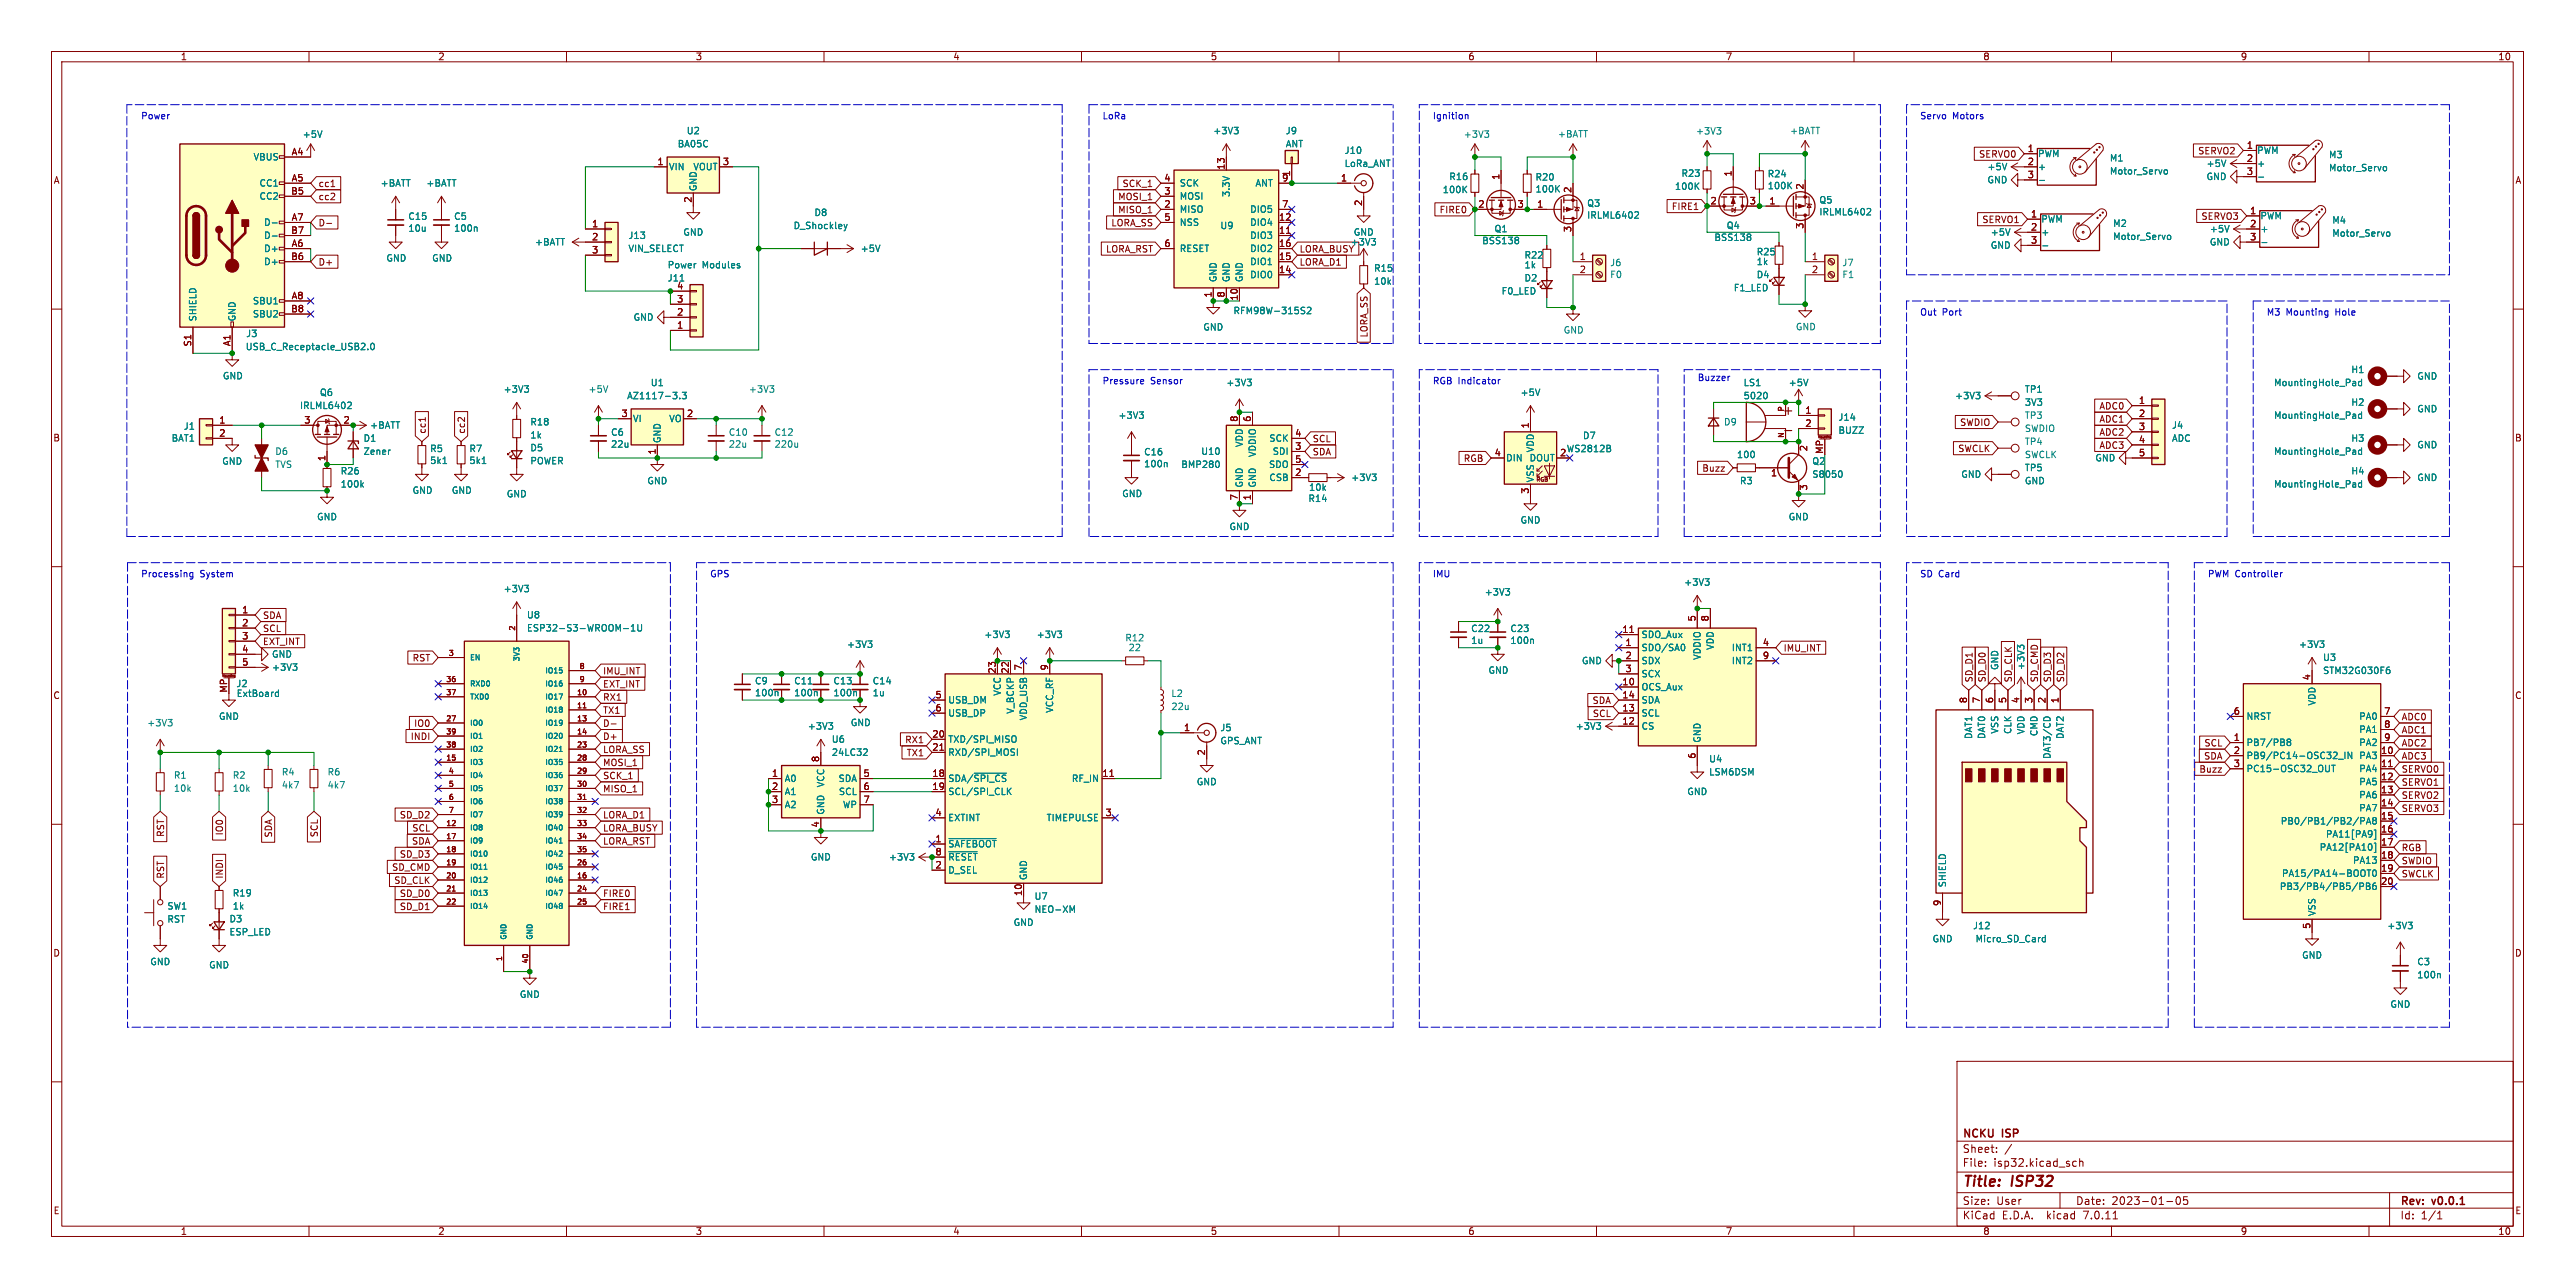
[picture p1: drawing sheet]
<svg xmlns="http://www.w3.org/2000/svg" width="500mm" height="250mm" viewBox="0 0 500 250" stroke-linecap="round" stroke-linejoin="round" font-family="sans-serif">
<defs><g id="words">
<g font-size="2.8" fill="#840000">
<text x="381" y="230.9">Title:</text>
<text x="390.7" y="230.9">ISP32</text>
</g>
<g font-size="2.5" fill="#840000">
<text x="346" y="80.9">+</text>
<text x="346" y="84.7">-</text>
</g>
<g font-size="2.1" fill="#840000">
<text x="381" y="221.2">NCKU</text>
<text x="388.9" y="221.2">ISP</text>
<text x="381" y="226.7">File:</text>
<text x="381" y="224">Sheet:</text>
<text x="387.1" y="226.7">isp32.kicad_sch</text>
<text x="381" y="236.9">KiCad</text>
<text x="381" y="234.1">Size:</text>
<text x="387.7" y="234.1">User</text>
<text x="388.7" y="236.9">E.D.A.</text>
<text x="397.6" y="236.9">kicad</text>
<text x="403" y="234.1">Date:</text>
<text x="404.8" y="236.9">7.0.11</text>
<text x="410" y="234.1">2023-01-05</text>
<text x="466" y="234.3">Rev:</text>
<text x="466" y="236.9">Id:</text>
<text x="470.1" y="236.9">1/1</text>
<text x="472.4" y="234.3">v0.0.1</text>
</g>
<g font-size="1.8" fill="#840000">
<text x="35" y="11.9">1</text>
<text x="85" y="11.9">2</text>
<text x="135" y="11.9">3</text>
<text x="185" y="11.9">4</text>
<text x="235" y="11.9">5</text>
<text x="285" y="11.9">6</text>
<text x="335" y="11.9">7</text>
<text x="385" y="11.9">8</text>
<text x="435" y="11.9">9</text>
<text x="485" y="11.9">10</text>
<text x="393.6" y="29.6">1</text>
<text x="436.2" y="29">1</text>
<text x="10.3" y="35.9">A</text>
<text x="56.5" y="30.2">A4</text>
<text x="56.5" y="35.3">A5</text>
<text x="127.6" y="32.1">1</text>
<text x="140.3" y="32.1">3</text>
<text x="226" y="35.3">4</text>
<text x="237.9" y="33.1" transform="rotate(-90 237.9 33.1)">13</text>
<text x="248.8" y="35.3">9</text>
<text x="250.6" y="34.4" transform="rotate(-90 250.6 34.4)">1</text>
<text x="260.3" y="35.3">1</text>
<text x="291.2" y="35" transform="rotate(-90 291.2 35)">1</text>
<text x="336.3" y="34.4" transform="rotate(-90 336.3 34.4)">1</text>
<text x="384.2" y="30.8">SERVO0</text>
<text x="393.6" y="32.1">2</text>
<text x="393.6" y="34.7">3</text>
<text x="426.7" y="30.2">SERVO2</text>
<text x="436.2" y="31.5">2</text>
<text x="436.2" y="34">3</text>
<text x="488.3" y="35.9">A</text>
<text x="56.4" y="37.8">B5</text>
<text x="61.8" y="39.1">cc2</text>
<text x="61.8" y="36.5">cc1</text>
<text x="134.4" y="39.4" transform="rotate(-90 134.4 39.4)">2</text>
<text x="217" y="41.6">MISO_1</text>
<text x="217" y="39.1">MOSI_1</text>
<text x="217.9" y="36.5">SCK_1</text>
<text x="226" y="40.4">2</text>
<text x="226" y="37.8">3</text>
<text x="248.8" y="40.4">7</text>
<text x="264.5" y="40.1" transform="rotate(-90 264.5 40.1)">2</text>
<text x="279.4" y="41.6">FIRE0</text>
<text x="286.9" y="40.4">2</text>
<text x="294.6" y="40.4">3</text>
<text x="298.4" y="40.4">1</text>
<text x="305.2" y="37.5" transform="rotate(-90 305.2 37.5)">2</text>
<text x="324.5" y="41">FIRE1</text>
<text x="332" y="39.8">2</text>
<text x="339.7" y="39.8">3</text>
<text x="343.5" y="39.8">1</text>
<text x="350.3" y="36.9" transform="rotate(-90 350.3 36.9)">2</text>
<text x="436.8" y="41.7">1</text>
<text x="56.4" y="45.5">B7</text>
<text x="56.5" y="42.9">A7</text>
<text x="61.8" y="44.1">D-</text>
<text x="114.9" y="44.2">1</text>
<text x="114.9" y="46.7">2</text>
<text x="215.7" y="44.1">LORA_SS</text>
<text x="226" y="42.9">5</text>
<text x="248.2" y="45.5">11</text>
<text x="248.2" y="42.9">12</text>
<text x="305.2" y="45.2" transform="rotate(-90 305.2 45.2)">3</text>
<text x="350.3" y="44.5" transform="rotate(-90 350.3 44.5)">3</text>
<text x="384.8" y="43.5">SERVO1</text>
<text x="394.3" y="42.3">1</text>
<text x="394.3" y="44.8">2</text>
<text x="394.3" y="47.4">3</text>
<text x="427.4" y="42.9">SERVO3</text>
<text x="436.8" y="44.2">2</text>
<text x="436.8" y="46.7">3</text>
<text x="56.4" y="50.5">B6</text>
<text x="56.5" y="48">A6</text>
<text x="61.8" y="51.8">D+</text>
<text x="114.9" y="49.3">3</text>
<text x="214.7" y="49.2">LORA_RST</text>
<text x="226" y="48">6</text>
<text x="248.2" y="53.1">14</text>
<text x="248.2" y="50.5">15</text>
<text x="248.2" y="48">16</text>
<text x="252.3" y="51.8">LORA_D1</text>
<text x="252.3" y="49.2">LORA_BUSY</text>
<text x="306.6" y="50.5">1</text>
<text x="306.6" y="53.1">2</text>
<text x="351.7" y="50.5">1</text>
<text x="351.7" y="53.1">2</text>
<text x="56.5" y="58.2">A8</text>
<text x="131.4" y="58.8">3</text>
<text x="131.4" y="56.3">4</text>
<text x="235.3" y="57.9" transform="rotate(-90 235.3 57.9)">1</text>
<text x="237.9" y="57.9" transform="rotate(-90 237.9 57.9)">8</text>
<text x="240.4" y="58.5" transform="rotate(-90 240.4 58.5)">10</text>
<text x="56.4" y="60.7">B8</text>
<text x="131.4" y="63.9">1</text>
<text x="131.4" y="61.3">2</text>
<text x="265.8" y="65.6" transform="rotate(-90 265.8 65.6)">LORA_SS</text>
<text x="37.2" y="67.4" transform="rotate(-90 37.2 67.4)">S1</text>
<text x="44.8" y="67.3" transform="rotate(-90 44.8 67.3)">A1</text>
<text x="42.5" y="82.3">1</text>
<text x="59" y="82.3">3</text>
<text x="66.6" y="82.3">2</text>
<text x="120.6" y="81">3</text>
<text x="133.3" y="81">2</text>
<text x="240.4" y="82" transform="rotate(-90 240.4 82)">8</text>
<text x="243" y="82" transform="rotate(-90 243 82)">6</text>
<text x="296.9" y="83.3" transform="rotate(-90 296.9 83.3)">1</text>
<text x="350.4" y="80.4">1</text>
<text x="350.4" y="82.9">2</text>
<text x="380.5" y="82.9">SWDIO</text>
<text x="407.6" y="82.2">ADC1</text>
<text x="407.6" y="79.7">ADC0</text>
<text x="415.2" y="78.5">1</text>
<text x="415.2" y="81">2</text>
<text x="415.2" y="83.6">3</text>
<text x="10.3" y="85.9">B</text>
<text x="42.5" y="84.8">2</text>
<text x="63.2" y="89.6" transform="rotate(-90 63.2 89.6)">1</text>
<text x="82.9" y="84.3" transform="rotate(-90 82.9 84.3)">cc1</text>
<text x="90.5" y="84.3" transform="rotate(-90 90.5 84.3)">cc2</text>
<text x="127.4" y="88.3" transform="rotate(-90 127.4 88.3)">1</text>
<text x="251.4" y="87.4">3</text>
<text x="251.4" y="84.8">4</text>
<text x="251.4" y="89.9">5</text>
<text x="254.8" y="88.6">SDA</text>
<text x="254.8" y="86">SCL</text>
<text x="284.1" y="89.9">RGB</text>
<text x="290.1" y="88.6">4</text>
<text x="302.8" y="88.6">2</text>
<text x="351.2" y="87.7" transform="rotate(-90 351.2 87.7)">2</text>
<text x="354.1" y="88.2" transform="rotate(-90 354.1 88.2)">MP</text>
<text x="380.1" y="87.9">SWCLK</text>
<text x="407.6" y="87.3">ADC3</text>
<text x="407.6" y="84.8">ADC2</text>
<text x="415.2" y="86.1">4</text>
<text x="415.2" y="88.6">5</text>
<text x="488.3" y="85.9">B</text>
<text x="251.4" y="92.5">2</text>
<text x="296.9" y="96" transform="rotate(-90 296.9 96)">3</text>
<text x="330.4" y="91.8">Buzz</text>
<text x="343.8" y="92.8">1</text>
<text x="351.2" y="95.3" transform="rotate(-90 351.2 95.3)">3</text>
<text x="240.4" y="97.2" transform="rotate(-90 240.4 97.2)">7</text>
<text x="243" y="97.2" transform="rotate(-90 243 97.2)">1</text>
<text x="46.9" y="119.1">1</text>
<text x="46.9" y="121.7">2</text>
<text x="46.9" y="124.2">3</text>
<text x="51" y="120.3">SDA</text>
<text x="51" y="122.9">SCL</text>
<text x="51" y="125.4">EXT_INT</text>
<text x="314.9" y="122.9">11</text>
<text x="315.5" y="125.5">1</text>
<text x="329.3" y="120.7" transform="rotate(-90 329.3 120.7)">5</text>
<text x="331.9" y="120.7" transform="rotate(-90 331.9 120.7)">8</text>
<text x="342.2" y="125.5">4</text>
<text x="46.9" y="126.7">4</text>
<text x="46.9" y="129.3">5</text>
<text x="80" y="128.6">RST</text>
<text x="117" y="131.1">IMU_INT</text>
<text x="193.4" y="130.9" transform="rotate(-90 193.4 130.9)">23</text>
<text x="196" y="130.9" transform="rotate(-90 196 130.9)">22</text>
<text x="198.5" y="130.2" transform="rotate(-90 198.5 130.2)">7</text>
<text x="203.6" y="130.2" transform="rotate(-90 203.6 130.2)">9</text>
<text x="315.5" y="128">2</text>
<text x="315.5" y="130.6">3</text>
<text x="342.2" y="128">9</text>
<text x="346.2" y="126.7">IMU_INT</text>
<text x="10.3" y="135.9">C</text>
<text x="44.2" y="134.6" transform="rotate(-90 44.2 134.6)">MP</text>
<text x="117" y="136.2">RX1</text>
<text x="117" y="133.7">EXT_INT</text>
<text x="181.5" y="135.6">5</text>
<text x="309.1" y="136.8">SDA</text>
<text x="314.9" y="133.1">10</text>
<text x="314.9" y="135.6">14</text>
<text x="382" y="136.6" transform="rotate(-90 382 136.6)">8</text>
<text x="383.2" y="132.6" transform="rotate(-90 383.2 132.6)">SD_D1</text>
<text x="384.6" y="136.6" transform="rotate(-90 384.6 136.6)">7</text>
<text x="385.8" y="132.6" transform="rotate(-90 385.8 132.6)">SD_D0</text>
<text x="387.1" y="136.6" transform="rotate(-90 387.1 136.6)">6</text>
<text x="389.6" y="136.6" transform="rotate(-90 389.6 136.6)">5</text>
<text x="390.8" y="132.6" transform="rotate(-90 390.8 132.6)">SD_CLK</text>
<text x="392.2" y="136.6" transform="rotate(-90 392.2 136.6)">4</text>
<text x="394.7" y="136.6" transform="rotate(-90 394.7 136.6)">3</text>
<text x="395.9" y="132.6" transform="rotate(-90 395.9 132.6)">SD_CMD</text>
<text x="397.3" y="136.6" transform="rotate(-90 397.3 136.6)">2</text>
<text x="398.5" y="132.6" transform="rotate(-90 398.5 132.6)">SD_D3</text>
<text x="399.8" y="136.6" transform="rotate(-90 399.8 136.6)">1</text>
<text x="401" y="132.6" transform="rotate(-90 401 132.6)">SD_D2</text>
<text x="448.7" y="132.2" transform="rotate(-90 448.7 132.2)">4</text>
<text x="488.3" y="135.9">C</text>
<text x="79.6" y="143.8">INDI</text>
<text x="80.3" y="141.3">IO0</text>
<text x="117" y="138.7">TX1</text>
<text x="117" y="141.3">D-</text>
<text x="117" y="143.8">D+</text>
<text x="180.9" y="143.3">20</text>
<text x="181.5" y="138.2">6</text>
<text x="229.8" y="142">1</text>
<text x="309.2" y="139.4">SCL</text>
<text x="314.9" y="140.7">12</text>
<text x="314.9" y="138.2">13</text>
<text x="433.6" y="143.9">1</text>
<text x="433.6" y="138.8">6</text>
<text x="462.8" y="138.8">7</text>
<text x="462.8" y="141.4">8</text>
<text x="462.8" y="143.9">9</text>
<text x="466.3" y="142.6">ADC1</text>
<text x="466.3" y="140">ADC0</text>
<text x="117" y="146.4">LORA_SS</text>
<text x="117" y="148.9">MOSI_1</text>
<text x="159.1" y="148" transform="rotate(-90 159.1 148)">8</text>
<text x="175.7" y="144.5">RX1</text>
<text x="176" y="147">TX1</text>
<text x="180.9" y="145.8">21</text>
<text x="234.1" y="146.8" transform="rotate(-90 234.1 146.8)">2</text>
<text x="329.3" y="147.4" transform="rotate(-90 329.3 147.4)">6</text>
<text x="427.9" y="147.6">SDA</text>
<text x="427.9" y="145.1">SCL</text>
<text x="433.6" y="146.4">2</text>
<text x="433.6" y="149">3</text>
<text x="462.2" y="146.4">10</text>
<text x="462.2" y="149">11</text>
<text x="466.3" y="147.6">ADC3</text>
<text x="466.3" y="145.1">ADC2</text>
<text x="117" y="151.4">SCK_1</text>
<text x="117" y="154">MISO_1</text>
<text x="149.8" y="150.9">1</text>
<text x="149.8" y="153.4">2</text>
<text x="149.8" y="156">3</text>
<text x="167.6" y="150.9">5</text>
<text x="167.6" y="153.4">6</text>
<text x="167.6" y="156">7</text>
<text x="180.9" y="150.9">18</text>
<text x="180.9" y="153.4">19</text>
<text x="214" y="150.9">11</text>
<text x="427" y="150.2">Buzz</text>
<text x="462.2" y="151.5">12</text>
<text x="462.2" y="154.1">13</text>
<text x="466.3" y="155.3">SERVO2</text>
<text x="466.3" y="152.7">SERVO1</text>
<text x="466.3" y="150.2">SERVO0</text>
<text x="77.5" y="159.1">SD_D2</text>
<text x="80" y="161.6">SCL</text>
<text x="117" y="159.1">LORA_D1</text>
<text x="117" y="161.6">LORA_BUSY</text>
<text x="159.1" y="160.7" transform="rotate(-90 159.1 160.7)">4</text>
<text x="181.5" y="158.5">4</text>
<text x="214.6" y="158.5">3</text>
<text x="462.2" y="156.6">14</text>
<text x="462.2" y="159.1">15</text>
<text x="462.2" y="161.7">16</text>
<text x="466.3" y="157.8">SERVO3</text>
<text x="32.1" y="162.6" transform="rotate(-90 32.1 162.6)">RST</text>
<text x="43.5" y="162.3" transform="rotate(-90 43.5 162.3)">IO0</text>
<text x="53" y="162.7" transform="rotate(-90 53 162.7)">SDA</text>
<text x="61.9" y="162.6" transform="rotate(-90 61.9 162.6)">SCL</text>
<text x="77.5" y="166.7">SD_D3</text>
<text x="79.9" y="164.1">SDA</text>
<text x="117" y="164.1">LORA_RST</text>
<text x="181.5" y="163.6">1</text>
<text x="181.5" y="166.1">8</text>
<text x="462.2" y="164.2">17</text>
<text x="462.2" y="166.8">18</text>
<text x="466.3" y="168">SWDIO</text>
<text x="466.3" y="165.4">RGB</text>
<text x="32.1" y="170.7" transform="rotate(-90 32.1 170.7)">RST</text>
<text x="43.5" y="170.7" transform="rotate(-90 43.5 170.7)">INDI</text>
<text x="76" y="169.2">SD_CMD</text>
<text x="76.4" y="171.8">SD_CLK</text>
<text x="181.5" y="168.7">2</text>
<text x="462.2" y="169.3">19</text>
<text x="462.2" y="171.8">20</text>
<text x="466.3" y="170.5">SWCLK</text>
<text x="77.5" y="176.8">SD_D1</text>
<text x="77.5" y="174.3">SD_D0</text>
<text x="117" y="174.3">FIRE0</text>
<text x="117" y="176.8">FIRE1</text>
<text x="198.5" y="174" transform="rotate(-90 198.5 174)">10</text>
<text x="376.9" y="176" transform="rotate(-90 376.9 176)">9</text>
<text x="10.3" y="185.9">D</text>
<text x="448.7" y="180.4" transform="rotate(-90 448.7 180.4)">5</text>
<text x="488.3" y="185.9">D</text>
<text x="10.3" y="235.9">E</text>
<text x="35" y="239.9">1</text>
<text x="85" y="239.9">2</text>
<text x="135" y="239.9">3</text>
<text x="185" y="239.9">4</text>
<text x="235" y="239.9">5</text>
<text x="285" y="239.9">6</text>
<text x="335" y="239.9">7</text>
<text x="385" y="239.9">8</text>
<text x="435" y="239.9">9</text>
<text x="485" y="239.9">10</text>
<text x="488.3" y="235.9">E</text>
</g>
<g font-size="1.8" fill="#0000c2">
<text x="27.3" y="23.2">Power</text>
<text x="214" y="23.2">LoRa</text>
<text x="278.1" y="23.2">Ignition</text>
<text x="372.7" y="23.2">Servo</text>
<text x="379.1" y="23.2">Motors</text>
<text x="372.7" y="61.3">Out</text>
<text x="377.1" y="61.3">Port</text>
<text x="440.1" y="61.3">M3</text>
<text x="443.9" y="61.3">Mounting</text>
<text x="453.6" y="61.3">Hole</text>
<text x="214" y="74.7">Pressure</text>
<text x="223.4" y="74.7">Sensor</text>
<text x="278.1" y="74.7">RGB Indicator</text>
<text x="329.6" y="74">Buzzer</text>
<text x="27.3" y="112.1">Processing</text>
<text x="38.8" y="112.1">System</text>
<text x="137.8" y="112.1">GPS</text>
<text x="278.1" y="112.1">IMU</text>
<text x="372.7" y="112.1">SD Card</text>
<text x="428.6" y="112.1">PWM Controller</text>
</g>
<g font-size="1.8" fill="#008484">
<text x="58.7" y="26.9">+5V</text>
<text x="131.5" y="28.8">BA05C</text>
<text x="133.2" y="26.3">U2</text>
<text x="235.5" y="26.3">+3V3</text>
<text x="249.6" y="26.3">J9</text>
<text x="249.6" y="28.8">ANT</text>
<text x="284.1" y="26.9">+3V3</text>
<text x="302.4" y="26.9">+BATT</text>
<text x="329.2" y="26.3">+3V3</text>
<text x="347.5" y="26.3">+BATT</text>
<text x="49.1" y="31.3">VBUS</text>
<text x="129.8" y="33.2">VIN</text>
<text x="134.5" y="33.2">VOUT</text>
<text x="261" y="30.1">J10</text>
<text x="261" y="32.6">LoRa_ANT</text>
<text x="281.3" y="35.2">R16</text>
<text x="298.1" y="35.3">R20</text>
<text x="326.4" y="34.5">R23</text>
<text x="343.1" y="34.6">R24</text>
<text x="385.8" y="33.2">+5V</text>
<text x="385.8" y="35.8">GND</text>
<text x="395.6" y="30.7">PWM</text>
<text x="395.6" y="33.2">+</text>
<text x="409.6" y="31.5">M1</text>
<text x="409.6" y="34.1">Motor_Servo</text>
<text x="428.4" y="32.6">+5V</text>
<text x="428.4" y="35.2">GND</text>
<text x="438.2" y="30.1">PWM</text>
<text x="438.2" y="32.6">+</text>
<text x="452.1" y="30.9">M3</text>
<text x="452.1" y="33.5">Motor_Servo</text>
<text x="50.3" y="36.4">CC1</text>
<text x="50.3" y="39">CC2</text>
<text x="73.8" y="36.4">+BATT</text>
<text x="82.7" y="36.4">+BATT</text>
<text x="135.5" y="37.2" transform="rotate(-90 135.5 37.2)">GND</text>
<text x="229" y="41.5">MISO</text>
<text x="229" y="39">MOSI</text>
<text x="229" y="36.4">SCK</text>
<text x="239" y="38.4" transform="rotate(-90 239 38.4)">3.3V</text>
<text x="242.7" y="41.5">DIO5</text>
<text x="243.7" y="36.4">ANT</text>
<text x="280" y="37.7">100K</text>
<text x="298.1" y="37.6">100K</text>
<text x="308.1" y="40.3">Q3</text>
<text x="325.1" y="37.1">100K</text>
<text x="343.1" y="36.9">100K</text>
<text x="353.2" y="39.7">Q5</text>
<text x="51.2" y="44">D-</text>
<text x="51.2" y="46.6">D-</text>
<text x="79.2" y="42.9">C15</text>
<text x="79.2" y="45.2">10u</text>
<text x="88.1" y="42.9">C5</text>
<text x="88.1" y="45.2">100n</text>
<text x="103.8" y="47.9">+BATT</text>
<text x="121.9" y="46.6">J13</text>
<text x="132.6" y="45.9">GND</text>
<text x="154" y="44.7">D_Shockley</text>
<text x="158" y="42.1">D8</text>
<text x="229" y="44">NSS</text>
<text x="236.9" y="44.7">U9</text>
<text x="242.7" y="46.6">DIO3</text>
<text x="242.7" y="44">DIO4</text>
<text x="262.2" y="47.9">+3V3</text>
<text x="262.8" y="45.9">GND</text>
<text x="287.7" y="47.6">BSS138</text>
<text x="290.1" y="45.3">Q1</text>
<text x="308.1" y="42.6">IRLML6402</text>
<text x="332.8" y="47">BSS138</text>
<text x="335.2" y="44.7">Q4</text>
<text x="353.2" y="42">IRLML6402</text>
<text x="386.4" y="45.9">+5V</text>
<text x="396.3" y="43.4">PWM</text>
<text x="396.3" y="45.9">+</text>
<text x="410.2" y="44.2">M2</text>
<text x="410.2" y="46.8">Motor_Servo</text>
<text x="429" y="47.9">GND</text>
<text x="429" y="45.3">+5V</text>
<text x="438.8" y="42.8">PWM</text>
<text x="438.8" y="45.3">+</text>
<text x="452.8" y="43.6">M4</text>
<text x="452.8" y="46.2">Motor_Servo</text>
<text x="51.2" y="49.1">D+</text>
<text x="51.2" y="51.7">D+</text>
<text x="74.9" y="51">GND</text>
<text x="83.8" y="51">GND</text>
<text x="121.9" y="49.1">VIN_SELECT</text>
<text x="129.5" y="52.3">Power</text>
<text x="136.3" y="52.3">Modules</text>
<text x="167" y="49.1">+5V</text>
<text x="229" y="49.1">RESET</text>
<text x="242.7" y="51.7">DIO1</text>
<text x="242.7" y="49.1">DIO2</text>
<text x="266.7" y="52.9">R15</text>
<text x="295.9" y="50.4">R22</text>
<text x="295.9" y="52.3">1k</text>
<text x="312.6" y="51.9">J6</text>
<text x="341" y="49.8">R25</text>
<text x="341" y="51.7">1k</text>
<text x="357.6" y="51.9">J7</text>
<text x="386.4" y="48.5">GND</text>
<text x="49" y="59.3">SBU1</text>
<text x="129.5" y="54.8">J11</text>
<text x="236.4" y="54.9" transform="rotate(-90 236.4 54.9)">GND</text>
<text x="239" y="54.9" transform="rotate(-90 239 54.9)">GND</text>
<text x="241.5" y="54.9" transform="rotate(-90 241.5 54.9)">GND</text>
<text x="242.7" y="54.2">DIO0</text>
<text x="266.7" y="55.5">10k</text>
<text x="291.5" y="57.4">F0_LED</text>
<text x="295.9" y="54.8">D2</text>
<text x="312.6" y="54.2">F0</text>
<text x="336.6" y="56.7">F1_LED</text>
<text x="341" y="54.2">D4</text>
<text x="357.6" y="54.2">F1</text>
<text x="38.3" y="62.5" transform="rotate(-90 38.3 62.5)">SHIELD</text>
<text x="45.9" y="62.5" transform="rotate(-90 45.9 62.5)">GND</text>
<text x="47.7" y="65.6">J3</text>
<text x="49" y="61.8">SBU2</text>
<text x="122.9" y="62.5">GND</text>
<text x="233.5" y="64.4">GND</text>
<text x="239.4" y="61.2">RFM98W-315S2</text>
<text x="303.5" y="64.9">GND</text>
<text x="348.6" y="64.3">GND</text>
<text x="47.6" y="68.2">USB_C_Receptacle_USB2.0</text>
<text x="43.2" y="73.8">GND</text>
<text x="62" y="77.1">Q6</text>
<text x="97.7" y="76.4">+3V3</text>
<text x="114.2" y="76.4">+5V</text>
<text x="121.7" y="77.7">AZ1117-3.3</text>
<text x="126.3" y="75.2">U1</text>
<text x="145.3" y="76.4">+3V3</text>
<text x="238" y="75.2">+3V3</text>
<text x="295.1" y="77.1">+5V</text>
<text x="338.5" y="75.2">LS1</text>
<text x="338.5" y="77.7">5020</text>
<text x="347.2" y="75.2">+5V</text>
<text x="379.5" y="77.7">+3V3</text>
<text x="393.1" y="76.4">TP1</text>
<text x="441.5" y="75.2">MountingHole_Pad</text>
<text x="456.5" y="72.6">H1</text>
<text x="469.3" y="73.9">GND</text>
<text x="35.6" y="83.6">J1</text>
<text x="58.1" y="79.6">IRLML6402</text>
<text x="71.8" y="83.4">+BATT</text>
<text x="102.9" y="82.8">R18</text>
<text x="122.8" y="82.1">VI</text>
<text x="129.8" y="82.1">VO</text>
<text x="217.1" y="81.5">+3V3</text>
<text x="334.7" y="82.8">D9</text>
<text x="356.9" y="81.9">J14</text>
<text x="393.1" y="81.5">TP3</text>
<text x="393.1" y="79">3V3</text>
<text x="421.7" y="83.4">J4</text>
<text x="441.5" y="81.5">MountingHole_Pad</text>
<text x="456.5" y="79">H2</text>
<text x="469.3" y="80.2">GND</text>
<text x="33.2" y="85.9">BAT1</text>
<text x="53.3" y="88.5">D6</text>
<text x="70.5" y="86">D1</text>
<text x="70.5" y="88.5">Zener</text>
<text x="83.4" y="88">R5</text>
<text x="91" y="88">R7</text>
<text x="102.9" y="87.8">D5</text>
<text x="102.9" y="85.3">1k</text>
<text x="118.6" y="84.8">C6</text>
<text x="118.6" y="87.1">22u</text>
<text x="128.5" y="86.1" transform="rotate(-90 128.5 86.1)">GND</text>
<text x="141.4" y="84.8">C10</text>
<text x="141.4" y="87.1">22u</text>
<text x="150.3" y="87.1">220u</text>
<text x="150.3" y="84.8">C12</text>
<text x="222.1" y="88.6">C16</text>
<text x="233.1" y="88.5">U10</text>
<text x="241.5" y="86.9" transform="rotate(-90 241.5 86.9)">VDD</text>
<text x="244.1" y="88.8" transform="rotate(-90 244.1 88.8)">VDDIO</text>
<text x="246.4" y="86">SCK</text>
<text x="247" y="88.5">SDI</text>
<text x="292.4" y="89.8">DIN</text>
<text x="296.9" y="89.8">DOUT</text>
<text x="298" y="87.9" transform="rotate(-90 298 87.9)">VDD</text>
<text x="304.1" y="88">WS2812B</text>
<text x="307.3" y="85.4">D7</text>
<text x="337.2" y="89.1">100</text>
<text x="356.9" y="84.4">BUZZ</text>
<text x="393.1" y="84">SWDIO</text>
<text x="393.1" y="86.6">TP4</text>
<text x="393.1" y="89.1">SWCLK</text>
<text x="406.8" y="89.8">GND</text>
<text x="421.7" y="86">ADC</text>
<text x="441.5" y="88.5">MountingHole_Pad</text>
<text x="456.5" y="86">H3</text>
<text x="469.3" y="87.2">GND</text>
<text x="43" y="90.4">GND</text>
<text x="53.3" y="91">TVS</text>
<text x="66" y="92.3">R26</text>
<text x="66" y="94.8">100k</text>
<text x="83.4" y="90.3">5k1</text>
<text x="91" y="90.3">5k1</text>
<text x="102.9" y="90.3">POWER</text>
<text x="125.6" y="94.2">GND</text>
<text x="222.1" y="90.9">100n</text>
<text x="229.3" y="91">BMP280</text>
<text x="241.5" y="94.7" transform="rotate(-90 241.5 94.7)">GND</text>
<text x="244.1" y="94.7" transform="rotate(-90 244.1 94.7)">GND</text>
<text x="246.3" y="91">SDO</text>
<text x="246.4" y="93.6">CSB</text>
<text x="254.1" y="95.5">10k</text>
<text x="262.3" y="93.6">+3V3</text>
<text x="298" y="93.7" transform="rotate(-90 298 93.7)">VSS</text>
<text x="337.7" y="94.2">R3</text>
<text x="351.8" y="90.4">Q2</text>
<text x="351.8" y="92.9">S8050</text>
<text x="380.7" y="92.9">GND</text>
<text x="393.1" y="91.7">TP5</text>
<text x="393.1" y="94.2">GND</text>
<text x="441.5" y="94.8">MountingHole_Pad</text>
<text x="456.5" y="92.3">H4</text>
<text x="469.3" y="93.6">GND</text>
<text x="61.5" y="101.2">GND</text>
<text x="80" y="96.1">GND</text>
<text x="87.6" y="96.1">GND</text>
<text x="98.3" y="96.7">GND</text>
<text x="217.8" y="96.7">GND</text>
<text x="254" y="97.6">R14</text>
<text x="295.1" y="101.8">GND</text>
<text x="347.2" y="101.2">GND</text>
<text x="238.6" y="103.1">GND</text>
<text x="326.9" y="113.9">+3V3</text>
<text x="97.7" y="115.2">+3V3</text>
<text x="288.2" y="115.8">+3V3</text>
<text x="102.2" y="120.2">U8</text>
<text x="102.2" y="122.8">ESP32-S3-WROOM-1U</text>
<text x="164.4" y="126">+3V3</text>
<text x="191" y="124.1">+3V3</text>
<text x="201.2" y="124.1">+3V3</text>
<text x="218.4" y="124.7">R12</text>
<text x="285.6" y="122.9">C22</text>
<text x="285.6" y="125.2">1u</text>
<text x="293.2" y="122.9">C23</text>
<text x="293.2" y="125.2">100n</text>
<text x="318.6" y="124.1">SDO_Aux</text>
<text x="446.3" y="126">+3V3</text>
<text x="52.7" y="127.9">GND</text>
<text x="52.7" y="130.4">+3V3</text>
<text x="219" y="126.6">22</text>
<text x="288.9" y="131">GND</text>
<text x="307.1" y="129.1">GND</text>
<text x="318.6" y="126.6">SDO/SA0</text>
<text x="318.6" y="129.1">SDX</text>
<text x="318.6" y="131.7">SCX</text>
<text x="330.4" y="128.2" transform="rotate(-90 330.4 128.2)">VDDIO</text>
<text x="333" y="126.3" transform="rotate(-90 333 126.3)">VDD</text>
<text x="336.2" y="126.6">INT1</text>
<text x="336.2" y="129.1">INT2</text>
<text x="388.2" y="130.2" transform="rotate(-90 388.2 130.2)">GND</text>
<text x="393.3" y="130.2" transform="rotate(-90 393.3 130.2)">+3V3</text>
<text x="451" y="128.5">U3</text>
<text x="451" y="131">STM32G030F6</text>
<text x="45.8" y="133.6">J2</text>
<text x="45.9" y="135.5">ExtBoard</text>
<text x="146.5" y="133">C9</text>
<text x="146.5" y="135.4">100n</text>
<text x="154.1" y="135.4">100n</text>
<text x="154.1" y="133">C11</text>
<text x="161.7" y="135.4">100n</text>
<text x="161.7" y="133">C13</text>
<text x="169.4" y="135.4">1u</text>
<text x="169.4" y="133">C14</text>
<text x="184" y="136.8">USB_DM</text>
<text x="194.5" y="135.1" transform="rotate(-90 194.5 135.1)">VCC</text>
<text x="227.3" y="135.5">L2</text>
<text x="318.6" y="134.2">OCS_Aux</text>
<text x="318.6" y="136.8">SDA</text>
<text x="449.8" y="137.1" transform="rotate(-90 449.8 137.1)">VDD</text>
<text x="28.5" y="141.2">+3V3</text>
<text x="42.4" y="139.9">GND</text>
<text x="156.7" y="141.8">+3V3</text>
<text x="165.1" y="141.1">GND</text>
<text x="184" y="139.3">USB_DP</text>
<text x="197.1" y="138.7" transform="rotate(-90 197.1 138.7)">V_BCKP</text>
<text x="199.6" y="139.9" transform="rotate(-90 199.6 139.9)">VDD_USB</text>
<text x="204.7" y="138.5" transform="rotate(-90 204.7 138.5)">VCC_RF</text>
<text x="227.3" y="138">22u</text>
<text x="236.9" y="142.1">J5</text>
<text x="305.9" y="141.8">+3V3</text>
<text x="318.6" y="141.8">CS</text>
<text x="318.6" y="139.3">SCL</text>
<text x="383.1" y="143.5" transform="rotate(-90 383.1 143.5)">DAT1</text>
<text x="385.7" y="143.5" transform="rotate(-90 385.7 143.5)">DAT0</text>
<text x="388.2" y="142.5" transform="rotate(-90 388.2 142.5)">VSS</text>
<text x="390.8" y="142.6" transform="rotate(-90 390.8 142.6)">CLK</text>
<text x="393.3" y="142.6" transform="rotate(-90 393.3 142.6)">VDD</text>
<text x="395.8" y="143" transform="rotate(-90 395.8 143)">CMD</text>
<text x="400.9" y="143.5" transform="rotate(-90 400.9 143.5)">DAT2</text>
<text x="436.1" y="139.9">NRST</text>
<text x="458" y="139.9">PA0</text>
<text x="458" y="142.5">PA1</text>
<text x="161.4" y="144.4">U6</text>
<text x="161.4" y="146.9">24LC32</text>
<text x="184" y="144.4">TXD/SPI_MISO</text>
<text x="184" y="146.9">RXD/SPI_MOSI</text>
<text x="236.9" y="144.7">GPS_ANT</text>
<text x="330.4" y="144.3" transform="rotate(-90 330.4 144.3)">GND</text>
<text x="331.8" y="148.2">U4</text>
<text x="398.4" y="147.4" transform="rotate(-90 398.4 147.4)">DAT3/CD</text>
<text x="436.1" y="145">PB7/PB8</text>
<text x="436.1" y="147.5">PB9/PC14-OSC32_IN</text>
<text x="458" y="147.5">PA3</text>
<text x="458" y="145">PA2</text>
<text x="33.7" y="151.4">R1</text>
<text x="33.7" y="153.9">10k</text>
<text x="45.1" y="151.4">R2</text>
<text x="45.1" y="153.9">10k</text>
<text x="54.6" y="150.7">R4</text>
<text x="54.6" y="153.3">4k7</text>
<text x="63.5" y="150.7">R6</text>
<text x="63.5" y="153.3">4k7</text>
<text x="152.3" y="152">A0</text>
<text x="152.3" y="154.5">A1</text>
<text x="160.2" y="152.9" transform="rotate(-90 160.2 152.9)">VCC</text>
<text x="162.7" y="152">SDA</text>
<text x="162.8" y="154.5">SCL</text>
<text x="184" y="152">SDA/~{SPI_CS}</text>
<text x="184" y="154.5">SCL/SPI_CLK</text>
<text x="208" y="152">RF_IN</text>
<text x="232.3" y="152.6">GND</text>
<text x="327.5" y="154.5">GND</text>
<text x="331.8" y="150.7">LSM6DSM</text>
<text x="436.1" y="150.1">PC15-OSC32_OUT</text>
<text x="458" y="150.1">PA4</text>
<text x="458" y="152.6">PA5</text>
<text x="458" y="155.2">PA6</text>
<text x="152.3" y="157.1">A2</text>
<text x="160.2" y="158.2" transform="rotate(-90 160.2 158.2)">GND</text>
<text x="163.6" y="157.1">WP</text>
<text x="184" y="159.6">EXTINT</text>
<text x="203.1" y="159.6">TIMEPULSE</text>
<text x="442.8" y="160.2">PB0/PB1/PB2/PA8</text>
<text x="458" y="157.7">PA7</text>
<text x="157.3" y="167.2">GND</text>
<text x="172.5" y="167.2">+3V3</text>
<text x="184" y="164.7">~{SAFEBOOT}</text>
<text x="184" y="167.2">~{RESET}</text>
<text x="450.3" y="165.3">PA12[PA10]</text>
<text x="451.5" y="162.8">PA11[PA9]</text>
<text x="456.8" y="167.9">PA13</text>
<text x="184" y="169.8">D_SEL</text>
<text x="199.6" y="170.9" transform="rotate(-90 199.6 170.9)">GND</text>
<text x="378.1" y="172.3" transform="rotate(-90 378.1 172.3)">SHIELD</text>
<text x="442.6" y="172.9">PB3/PB4/PB5/PB6</text>
<text x="443" y="170.4">PA15/PA14-BOOT0</text>
<text x="32.4" y="179.3">RST</text>
<text x="32.4" y="176.8">SW1</text>
<text x="44.5" y="179.2">D3</text>
<text x="45.1" y="174.2">R19</text>
<text x="45.1" y="176.8">1k</text>
<text x="196.7" y="179.9">GND</text>
<text x="200.8" y="174.9">U7</text>
<text x="200.8" y="177.4">NEO-XM</text>
<text x="449.8" y="177.9" transform="rotate(-90 449.8 177.9)">VSS</text>
<text x="44.5" y="181.8">ESP_LED</text>
<text x="375.2" y="183.1">GND</text>
<text x="383" y="180.6">J12</text>
<text x="383.5" y="183.1">Micro_SD_Card</text>
<text x="463.4" y="180.6">+3V3</text>
<text x="29.1" y="187.6">GND</text>
<text x="40.5" y="188.2">GND</text>
<text x="446.9" y="186.3">GND</text>
<text x="469.3" y="187.6">C3</text>
<text x="469.3" y="190.1">100n</text>
<text x="100.8" y="193.9">GND</text>
<text x="464.1" y="195.8">GND</text>
</g>
<g font-size="1.4" fill="#840000">
<text x="346.5" y="80" transform="rotate(-90 346.5 80)">P</text>
<text x="100.1" y="122.5" transform="rotate(-90 100.1 122.5)">2</text>
<text x="87" y="127.4">3</text>
<text x="112.4" y="129.9">8</text>
<text x="86.5" y="132.5">36</text>
<text x="86.5" y="135">37</text>
<text x="111.9" y="135">10</text>
<text x="111.9" y="137.5">11</text>
<text x="112.4" y="132.5">9</text>
<text x="86.5" y="140.1">27</text>
<text x="86.5" y="142.6">39</text>
<text x="111.9" y="140.1">13</text>
<text x="111.9" y="142.6">14</text>
<text x="86.5" y="147.7">15</text>
<text x="86.5" y="145.2">38</text>
<text x="111.9" y="145.2">23</text>
<text x="111.9" y="147.7">28</text>
<text x="87" y="150.2">4</text>
<text x="87" y="152.8">5</text>
<text x="87" y="155.3">6</text>
<text x="111.9" y="150.2">29</text>
<text x="111.9" y="152.8">30</text>
<text x="111.9" y="155.3">31</text>
<text x="86.5" y="160.4">12</text>
<text x="87" y="157.9">7</text>
<text x="111.9" y="157.9">32</text>
<text x="111.9" y="160.4">33</text>
<text x="86.5" y="162.9">17</text>
<text x="86.5" y="165.5">18</text>
<text x="111.9" y="162.9">34</text>
<text x="111.9" y="165.5">35</text>
<text x="86.5" y="168">19</text>
<text x="86.5" y="170.6">20</text>
<text x="86.5" y="173.1">21</text>
<text x="111.9" y="170.6">16</text>
<text x="111.9" y="173.1">24</text>
<text x="111.9" y="168">26</text>
<text x="86.5" y="175.6">22</text>
<text x="111.9" y="175.6">25</text>
<text x="97.5" y="186.7" transform="rotate(-90 97.5 186.7)">1</text>
<text x="102.6" y="187.1" transform="rotate(-90 102.6 187.1)">40</text>
</g>
<g font-size="1.4" fill="#008484">
<text x="91.2" y="128.4">EN</text>
<text x="101.1" y="128.5" transform="rotate(-90 101.1 128.5)">3V3</text>
<text x="105.7" y="130.9">IO15</text>
<text x="91.2" y="133.5">RXD0</text>
<text x="91.2" y="136">TXD0</text>
<text x="105.7" y="136">IO17</text>
<text x="105.7" y="133.5">IO16</text>
<text x="91.2" y="141.1">IO0</text>
<text x="91.2" y="143.6">IO1</text>
<text x="105.7" y="138.5">IO18</text>
<text x="105.7" y="141.1">IO19</text>
<text x="105.7" y="143.6">IO20</text>
<text x="91.2" y="148.7">IO3</text>
<text x="91.2" y="146.2">IO2</text>
<text x="105.7" y="146.2">IO21</text>
<text x="105.7" y="148.7">IO35</text>
<text x="91.2" y="151.2">IO4</text>
<text x="91.2" y="153.8">IO5</text>
<text x="105.7" y="151.2">IO36</text>
<text x="105.7" y="153.8">IO37</text>
<text x="91.2" y="161.4">IO8</text>
<text x="91.2" y="156.3">IO6</text>
<text x="91.2" y="158.9">IO7</text>
<text x="105.7" y="156.3">IO38</text>
<text x="105.7" y="158.9">IO39</text>
<text x="105.7" y="161.4">IO40</text>
<text x="91.2" y="163.9">IO9</text>
<text x="91.2" y="166.5">IO10</text>
<text x="105.7" y="163.9">IO41</text>
<text x="105.7" y="166.5">IO42</text>
<text x="91.2" y="169">IO11</text>
<text x="91.2" y="171.6">IO12</text>
<text x="105.7" y="171.6">IO46</text>
<text x="105.7" y="169">IO45</text>
<text x="91.2" y="174.1">IO13</text>
<text x="91.2" y="176.6">IO14</text>
<text x="105.7" y="174.1">IO47</text>
<text x="105.7" y="176.6">IO48</text>
<text x="98.5" y="182.5" transform="rotate(-90 98.5 182.5)">GND</text>
<text x="103.6" y="182.5" transform="rotate(-90 103.6 182.5)">GND</text>
</g>
<text font-size="1.1" fill="#840000" x="298.2" y="93.7">RGB</text>
<g font-size=".5" fill="#840000">
<text x="352.9" y="85.3">Mounting</text>
<text x="43" y="131.6">Mounting</text>
</g>
</g></defs>
<path d="M0 0h500v250h-500z" fill="#fff" stroke="#fff" stroke-width=".19"/>
<g fill="none" stroke="#840000" stroke-width=".19">
<path d="M10 10h480v230h-480zM12 12h476v226h-476zM60 10v2M110 10v2M160 10v2M210 10v2M260 10v2M310 10v2M360 10v2M410 10v2M460 10v2M127 32.4h2.5"/>
<path d="M134.6 37.5v3.8h1.3l-1.3 1.2-1.3-1.2h1.3M139.7 32.4h2.5M225.4 35.6h2.6M225.4 38.1h2.6M238.1 27.9l-.7 1.3M238.1 27.9v5.1M238.1 27.9l.8 1.3M250.7 30.5h.3v1.2h-.3zM250.8 31.7v3.9h-2.5M259.7 35.6h4.6M264.8 37.3v4.6h1.3l-1.3 1.3-1.3-1.3h1.3M289.7 38.9v2.5h3.5v-2.5"/>
<path d="M291.5 38.9v1.7h-5.1M291.5 33v5.4M390.5 32.4h5.1M390.5 32.4l1.3 .7M391.8 34.9v-1.2l-1.3 1.2 1.3 1.3v-1.3h3.8M391.8 31.6l-1.3 .8M393.1 29.8h2.5M402.6 30.6h.5M402.7 34.2h.4M403 33.8l.1 .4M403.1 30.6a1.93 1.93 0 0 0-1.2 1.8 1.93 1.93 0 0 0 1.2 1.8M403.1 30.6l-.1 .4"/>
<path d="M403.2 31.1l3.8-3.2a.94 .94 0 0 1 1.1 .2 .94 .94 0 0 1 .2 1.1l-3.4 4.2M433.1 31.7h5M433.1 31.7l1.2 .8M434.3 34.3v-1.3l-1.2 1.3 1.2 1.3v-1.3h3.8M434.3 31l-1.2 .7M435.6 29.2h2.5M445.1 30h.5M445.3 33.5h.3M445.5 33.1l.1 .4M445.6 30a1.93 1.93 0 0 0-1.1 1.7 1.93 1.93 0 0 0 1.1 1.8M445.6 30l-.1 .4M445.8 30.5l3.8-3.2a.94 .94 0 0 1 1.1 .2 .94 .94 0 0 1 .1 1.1l-3.4 4.2"/>
<path d="M10 60h2M113.7 44.4h3.8M113.7 47h3.8M113.7 49.5h3.8M117.5 49.4h1.2v.3h-1.2zM117.5 46.9h1.2v.2h-1.2zM117.5 44.3h1.2v.3h-1.2zM130.2 59.1h3.8M130.2 56.5h3.8M134 56.4h1.3v.2h-1.3zM134 58.9h1.3v.3h-1.3zM155.6 48.3h10.1"/>
<path d="M164.5 47.5l1.2 .8M165.7 48.3l-1.2 .7M225.4 48.3h2.6M225.4 43.2h2.6M225.4 40.6h2.6M235.6 55.9v3.8h1.3l-1.3 1.3-1.3-1.3h1.3M238.1 55.9v2.5M240.7 55.9v2.5M248.3 48.3h2.5M248.3 45.7h2.5M248.3 43.2h2.5M248.3 53.3h2.5"/>
<path d="M248.3 50.8h2.5M248.3 40.6h2.5M249.8 45.3h.7M264.8 48.3v3.3M264.8 55.1v.8M264.8 48.3l-.8 1.2M264.8 48.3l.8 1.2M291.2 41l.6 .4-.6 .4zM292 40.9l-.3 1M293.2 40.6h3.3M391.2 45.1h5M391.2 45.1l1.2 .7"/>
<path d="M392.4 47.6v-1.2l-1.2 1.2 1.2 1.3v-1.3h3.8M392.4 44.3l-1.2 .8M393.7 42.5h2.5M403.2 43.3h.5M403.4 46.9h.3M403.6 46.5l.1 .4M403.7 43.3a1.93 1.93 0 0 0-1.1 1.8 1.93 1.93 0 0 0 1.1 1.8M403.7 43.3l-.1 .4M403.9 43.8l3.8-3.2a.94 .94 0 0 1 1.1 .2 .94 .94 0 0 1 .1 1.1l-3.4 4.2M433.7 44.4h5.1M433.7 44.4l1.3 .8M435 47v-1.3l-1.3 1.3 1.3 1.3v-1.3h3.8"/>
<path d="M435 43.7l-1.3 .7M436.2 41.9h2.6M445.8 42.7h.5M445.9 46.2h.4M446.2 45.8l.1 .4M446.3 42.7a1.93 1.93 0 0 0-1.2 1.7 1.93 1.93 0 0 0 1.2 1.8M446.3 42.7l-.1 .4M446.4 43.2l3.8-3.2a.94 .94 0 0 1 1.1 .2 .94 .94 0 0 1 .2 1.1l-3.4 4.2M488 60h2M130.2 64.1h3.8M130.2 61.6h3.8M134 61.5h1.3v.2h-1.3z"/>
<path d="M134 64h1.3v.3h-1.3zM148 78.7v2.6M148 78.7l-.8 1.3M148 78.7l.7 1.3M240.7 77.5v5M240.7 77.5l-.8 1.2M240.7 77.5l.7 1.2M385.4 76.8h5.1M385.4 76.8l1.3 .8M386.7 76.1l-1.3 .7M414 78.7h3.8M417.8 78.6h1.3v.3h-1.3z"/>
<path d="M462.9 73h3.8v-1.2l1.3 1.2-1.3 1.3v-1.3M462.9 79.4h3.8v-1.3l1.3 1.3-1.3 1.2v-1.2M120 81.3h2.6M127.6 86.4v2.5M132.7 81.3h2.6M139.1 82.5v2.1M139.1 85.6v2M148 82.5v2.1M148 85.6v2M219.7 89.4v3.3h1.3l-1.3 1.3-1.3-1.3h1.3M219.7 83.8v4.6M219.7 83.8l-.8 1.3"/>
<path d="M219.7 83.8l.8 1.3M240.7 95.2v3.9h1.2l-1.2 1.2-1.3-1.2h1.3M243.2 80v2.5M243.2 95.2v2.6M250.8 92.7h2.6M250.8 87.6h2.6M250.8 85.1h2.6M250.8 90.2h2.6M258.4 92.7h2.6M259.7 91.9l1.3 .8M261 92.7l-1.3 .8M386.7 92.1v-1.3l-1.3 1.3 1.3 1.2v-1.2h3.8"/>
<path d="M388 81.9h2.5M388 87h2.5M412.7 88.9v-1.3l-1.2 1.3 1.2 1.3v-1.3h5.1M414 81.3h3.8M414 86.4h3.8M414 83.8h3.8M417.8 88.8h1.3v.2h-1.3zM417.8 86.2h1.3v.3h-1.3zM417.8 83.7h1.3v.2h-1.3zM417.8 81.2h1.3v.2h-1.3zM462.9 92.7h3.8v-1.3l1.3 1.3-1.3 1.3v-1.3M462.9 86.4h3.8v-1.3l1.3 1.3-1.3 1.2v-1.2"/>
<path d="M10 110h2M100.3 116.8l-.7 1.3M100.3 116.8v2.6M100.3 116.8l.8 1.3M488 110h2M144.1 130.8v2M144.1 133.9v2M151.8 130.8v2M151.8 133.9v2M159.4 130.8v2M159.4 133.9v2M167 133.9v3.3h1.3l-1.3 1.2-1.3-1.2h1.3"/>
<path d="M167 128.3l-.8 1.2M167 128.3v4.5M167 128.3l.8 1.2M181 135.9h2.5M181 138.4h2.5M193.7 125.7v5.1M193.7 125.7l-.8 1.3M193.7 125.7l.7 1.3M196.2 128.3v2.5M198.8 128.3v2.5M203.8 125.7v5.1M203.8 125.7l-.7 1.3"/>
<path d="M203.8 125.7l.8 1.3M217.8 128.3h.8M222.1 128.3h.8M225.4 133.3v.6l.4 .1 .1 .4-.1 .3-.4 .2 .4 .1 .1 .4-.1 .4-.4 .1 .4 .1 .1 .4-.1 .4-.4 .1 .4 .2 .1 .3-.1 .4-.4 .1v.5M387.3 132.7h1.3l-1.3-1.3-1.2 1.3h1.2v1.3M10 160h2M149.2 151.1h2.6M149.2 153.7h2.6M149.2 156.2h2.6M159.4 158.7v3.9h1.3l-1.3 1.2-1.3-1.2h1.3M159.4 143.5l-.8 1.3M159.4 143.5v5.1"/>
<path d="M159.4 143.5l.7 1.3M167 151.1h2.5M167 153.7h2.5M167 156.2h2.5M181 151.1h2.5M181 153.7h2.5M181 143.5h2.5M181 146h2.5M181 158.7h2.5M182.5 145.6h.7M214 151.1h2.5M214 158.7h2.5"/>
<path d="M215.5 150.7h.7M229.2 142.2h4.6M234.3 144v4.6h1.3l-1.3 1.3-1.3-1.3h1.3M488 160h2M178.4 166.4l1.3 .7M178.4 166.4h5.1M179.7 165.6l-1.3 .8M181 163.8h2.5M181 168.9h2.5M198.8 171.4v3.9h1.2l-1.2 1.2-1.3-1.2h1.3M377.2 177.2v1.2h1.3l-1.3 1.3-1.3-1.3h1.3M448.9 181v1.2h1.3l-1.3 1.3-1.2-1.3h1.2"/>
<path d="M466.1 188.5v3.3h1.3l-1.3 1.2-1.3-1.2h1.3M466.1 182.9l-.8 1.2M466.1 182.9v4.6M466.1 182.9l.8 1.2M10 210h2M380 206h108v32h-108zM488 210h2M60 238v2M110 238v2M160 238v2M210 238v2M260 238v2"/>
<path d="M310 238v2M360 238v2M380 234.5h108M380 231.5h108M380 227.5h108M380 221.5h108M385.5 226.3v.1M385.5 225.5v.1M387.7 223.6v.1M387.7 222.8v.1M390.6 222.1l-1.3 2M400 231.5v3"/>
<path d="M402.5 226.3l.2 .1 .5-.1M403.2 225.5l-.5-.1-.2 .1M403.8 225.5l.2-.1 .4 .1 .1 .9M403.8 224.9v1.5M410 238v2M410.3 236.6h.9M420.7 233.2h1.2M422.7 232.4l.2-.1a.8 .8 0 0 1 .5 .7 .8 .8 0 0 1-.5 .8 1 1 0 0 1-.2-1.4zM424.7 232.3h-.7v.7l.2-.1h.5l.1 .3-.1 .5-.2 .1-.5-.1M460 238v2M464 231.5v6.5M473.3 236.6h.9"/>
<path d="M473.3 235.5l.4-.4v1.5"/>
<circle cx="403.9" cy="32.4" r="1.42"/>
<circle cx="403.9" cy="32.4" r=".18"/>
<circle cx="406.7" cy="29.6" r=".13"/>
<circle cx="407.2" cy="29.1" r=".13"/>
<circle cx="407.7" cy="28.6" r=".13"/>
<circle cx="446.4" cy="31.7" r="1.42"/>
<circle cx="446.4" cy="31.8" r=".18"/>
<circle cx="449.2" cy="29" r=".13"/>
<circle cx="449.7" cy="28.4" r=".13"/>
<circle cx="450.2" cy="27.9" r=".13"/>
<circle cx="404.5" cy="45.1" r="1.42"/>
<circle cx="404.5" cy="45.1" r=".18"/>
<circle cx="407.3" cy="42.3" r=".13"/>
<circle cx="407.8" cy="41.8" r=".13"/>
<circle cx="408.3" cy="41.3" r=".13"/>
<circle cx="447" cy="44.4" r="1.42"/>
<circle cx="447" cy="44.5" r=".18"/>
<circle cx="449.8" cy="41.7" r=".13"/>
<circle cx="450.3" cy="41.1" r=".13"/>
<circle cx="450.9" cy="40.6" r=".13"/>
<circle cx="391.3" cy="76.8" r=".76"/>
<circle cx="391.3" cy="92.1" r=".76"/>
<circle cx="391.3" cy="81.9" r=".76"/>
<circle cx="391.3" cy="87" r=".76"/>
</g>
<path d="M137.5 84.6h3.1M146.4 84.6h3.1M218.2 88.4h3M142.6 132.8h3.1M150.2 132.8h3.1M157.9 132.8h3M165.5 132.8h3M464.6 187.5h3M477.7 233.8h.9" fill="none" stroke="#840000" stroke-width=".3"/>
<g fill="none" stroke="#008484" stroke-width=".19">
<path d="M239.6 24.7h.8l-.4 .5M240.2 25.2l.2 .2v.3l-.2 .3M389.7 31.7l-.5 1.3M396 35h1M420.2 33.2l.3-.2h.3l.1 .2-.1 .5-.3 .1-.3-.2M432.2 31.1l-.4 1.2M438.6 34.4h.9M462.8 32.6l.2-.3 .3 .1 .1 .2-.1 .5-.3 .1-.2-.3M143.5 51.6l.2 .2-.2 .2M143.5 51.2h.1M163.9 43.5l.3 .9M164.2 44.4l-.2 .4"/>
<path d="M164.5 43.5l-.3 .9M170.9 47.6l-.5 1.2M252.9 59.6l.5 .1M253.8 59.8l.5-.2 .3 .4-.8 .9h.8M266.9 46.8l.2 .2v.3l-.2 .3M267.1 46.3l-.4 .5M294.6 46l.3 .3-.3 .3 .3 .2v.3l-.3 .2M390.3 44.4l-.4 1.3M396.7 47.7h.9M420.8 45.9l.3-.2h.3l.1 .2-.1 .5-.3 .1-.3-.2M432.8 43.8l-.4 1.2M439.2 47.1h1"/>
<path d="M463.4 45.3l.2-.3 .3 .1 .2 .2-.2 .5-.3 .1-.2-.3M132 77.3v.1M132.5 76.1h.8l-.5 .5 .4 .1v.6l-.2 .1-.5-.1M149.5 74.9h.8l-.5 .5M150 75.4l.3 .2v.3l-.3 .2M221.2 80h.8l-.4 .4M242.2 73.6h.8l-.5 .5M242.7 74.1l.3 .2v.3l-.3 .3M252.9 60.2l.3 .2 .2 .3-.3 .2h-.3M383.7 76.1h.8l-.5 .5M384.2 76.6l.3 .3v.3l-.3 .2M457 74l.4 .2v.7"/>
<path d="M457.4 74.8l-.4 .1M457.4 74.3l-.4 .1M458.6 73.6v1.3M458.6 80v1.2M458.6 74.1l-.4-.1-.2 .3 .1 .5h.5M154.9 86v.8M154.9 86.7l-.2 .1M221.8 80.4l.2 .3v.3l-.2 .2M226.5 89.8l.1 .2v.6M236.6 89.5l.2 .5-.2 .7M266.4 92h.8l-.4 .5M267 92.5l.2 .2v.3l-.2 .3"/>
<path d="M457 80.4l.4 .2v.6M457 87.4l.4 .1v.7M457 93.7l.4 .2v.7M457.4 88.1l-.4 .1M457.4 87.7h-.4M457.4 81.2h-.4M457.4 80.7h-.4M457.4 94.5l-.4 .1M457.4 94l-.4 .1M458.6 87.4h-.4l-.2 .2 .1 .5h.5M458.6 86.9v1.3M458.6 93.3v1.3"/>
<path d="M458.6 80.4h-.4l-.2 .2 .1 .6h.5M458.6 93.8l-.4-.1-.2 .3 .1 .5h.5M101.8 113.6h.8l-.4 .5M102.4 114.1l.2 .2v.3l-.2 .3M150.9 134.2l.2 .2v.7M156.9 132.8h.8M158.5 134.2l.2 .2v.7M166.1 134.2l.2 .2v.7M168.5 124.4h.8l-.4 .5M169.1 124.9l.2 .2v.3l-.2 .3M195.2 122.5h.8l-.5 .5M195.7 123l.3 .2v.3l-.3 .3"/>
<path d="M205.3 122.5h.8l-.4 .5M205.9 123l.2 .2v.3l-.2 .3M160.9 140.3h.8l-.4 .5M161.4 140.8l.3 .2v.3l-.3 .2M167.9 145.4h.4l.1 .3-.8 .9h.8M189.1 150.1h6.3M195.8 153.5l.5 .7M196.3 153l-.7 .7M196.8 142.8a.43 .43 0 0 1 .5 .4v.5a.43 .43 0 0 1-.5 .4M197.5 145.4v1.2M176.7 165.7h.7l-.4 .5M177.2 166.2l.2 .2v.3l-.2 .2"/>
<path d="M184.3 162.8h9.1M184.3 165.3h5.4M208.2 176.7l.4-.9v1.3M467.6 179h.8l-.4 .5M468.1 179.5l.3 .2v.3l-.3 .3M473.7 189l.2 .2v.6"/>
</g>
<g fill="#ffffc2" stroke="#ffffc2" stroke-width=".19">
<path d="M129.5 30.5h10.2v7h-10.2z"/>
<path d="M122.6 79.4h10.1v7h-10.1z"/>
<path d="M134 55.2h2.5v10.2h-2.5z"/>
<path d="M117.5 43.2h2.5v7.6h-2.5z"/>
<path d="M183.5 130.8h30.5v40.6h-30.5z"/>
<path d="M151.8 148.6h15.2v10.1h-15.2z"/>
<path d="M238.1 82.5h12.7v12.7h-12.7z"/>
<path d="M417.8 77.5h2.6v12.7h-2.6z"/>
<path d="M249.6 29.2h2.5v2.5h-2.5z"/>
<path d="M228 33h20.3v22.9h-20.3z"/>
</g>
<g fill="none" stroke="#840000" stroke-width=".25">
<path d="M129.5 30.5h10.2v7h-10.2zM228 33h20.3v22.9h-20.3zM249.6 29.2h2.5v2.5h-2.5zM263 35.1a1.81 1.81 0 0 1 2.8-1 1.81 1.81 0 0 1 0 2.9 1.81 1.81 0 0 1-2.8-.9M289.2 38.9h1M289.6 38.4h3.8M291 38.9h1M292.7 38.9h1.1M405.8 28.8h-10.2v7.1h11.4v-5M448.3 28.2h-10.2v7.1h11.5v-5.1M117.5 43.2h2.5v7.6h-2.5zM134 55.2h2.5v10.2h-2.5z"/>
<path d="M158.1 47v2.5l2.6-1.2M160.7 47v2.5M406.4 41.5h-10.2v7.1h11.5v-5M448.9 40.9h-10.1v7.1h11.4v-5.1M122.6 79.4h10.1v7h-10.1zM417.8 77.5h2.6v12.7h-2.6zM238.1 82.5h12.7v12.7h-12.7zM183.5 130.8h30.5v40.6h-30.5zM151.8 148.6h15.2v10.1h-15.2zM232.5 141.7a1.81 1.81 0 0 1 2.8-.9 1.81 1.81 0 0 1 0 2.9 1.81 1.81 0 0 1-2.8-1"/>
<circle cx="291.5" cy="39.8" r="2.79"/>
</g>
<path d="M137.5 85.6h3.1M146.4 85.6h3.1M218.2 89.4h3M142.6 133.9h3.1M150.2 133.9h3.1M157.9 133.9h3M165.5 133.9h3M464.6 188.5h3" fill="none" stroke="#840000" stroke-width=".33"/>
<g fill="none" stroke="#840000" stroke-width=".2">
<path d="M264 51.6h1.6v3.5h-1.6zM218.6 127.5h3.5v1.5h-3.5z"/>
<circle cx="264.8" cy="35.6" r=".51"/>
<circle cx="234.3" cy="142.2" r=".51"/>
</g>
<g fill="none" stroke="#840000" stroke-width="1.3">
<circle cx="461.6" cy="79.4" r="1.27"/>
<circle cx="461.6" cy="73" r="1.27"/>
<circle cx="461.6" cy="86.4" r="1.27"/>
<circle cx="461.6" cy="92.7" r="1.27"/>
</g>
<g fill="#840000" stroke="#840000" stroke-width=".19">
<path d="M291.5 39.1l.3 1h-.7z"/>
<circle cx="289.7" cy="40.6" r=".25"/>
<circle cx="293.2" cy="40.6" r=".25"/>
</g>
<path d="M381 148h20.3v7.6l3.8 3.8v1.3h-1.2v2.5l1.2 1.3v12.7h-24.1z" fill="#ffffc2"/>
<g fill="#840000" stroke="#840000" stroke-width=".19">
<path d="M381.6 149.2h1.3v2.6h-1.3z"/>
<path d="M384.2 149.2h1.2v2.6h-1.2z"/>
<path d="M386.7 149.2h1.3v2.6h-1.3z"/>
<path d="M389.3 149.2h1.2v2.6h-1.2z"/>
<path d="M391.8 149.2h1.3v2.6h-1.3z"/>
<path d="M394.3 149.2h1.3v2.6h-1.3z"/>
<path d="M396.9 149.2h1.2v2.6h-1.2z"/>
<path d="M399.4 149.2h1.3v2.6h-1.3z"/>
<path d="M349.2 39.6l1.1 .4-1.1 .4z"/>
<path d="M348 92.6l.5-.5 .5 1z"/>
<path d="M336.5 38.5l.4 1h-.7z"/>
<path d="M304.2 40.3l1 .3-1 .4z"/>
<path d="M63.5 82.8l.4 1h-.8z"/>
<circle cx="350.5" cy="38.2" r=".25"/>
<circle cx="350.5" cy="41.8" r=".25"/>
<circle cx="334.8" cy="40" r=".25"/>
<circle cx="338.3" cy="40" r=".25"/>
<circle cx="305.4" cy="38.9" r=".25"/>
<circle cx="305.4" cy="42.4" r=".25"/>
<circle cx="65.3" cy="82.5" r=".25"/>
<circle cx="61.7" cy="82.5" r=".25"/>
<circle cx="45.1" cy="51.6" r="1.27"/>
</g>
<g fill="none" stroke="#840000" stroke-width=".25">
<path d="M34.9 27.9h20.3v35.6h-20.3zM303.1 38.7v3.8M303.7 38.4v1M334.3 38.2h1M334.6 37.7h3.9M336 38.2h1.1M337.8 38.2h1M348.2 38.1v3.8M348.7 37.7v1M348.7 39.5v1M37.5 49.5a.64 .64 0 0 0 .6 .7 .64 .64 0 0 0 .6-.7M37.5 41.9a.64 .64 0 0 1 .6-.6 .64 .64 0 0 1 .6 .6"/>
<path d="M299.3 54.5h2.1l-1 1.5zM299.3 56h2.1M303.7 40.1v1M303.7 41.9v1M309.2 49.5h2.6v5.1h-2.6zM344.4 53.8h2.1l-1.1 1.6zM344.4 55.4h2.1M348.7 41.3v1M354.3 49.5h2.6v5.1h-2.6zM339.1 78.1a3.8 3.8 0 0 1 3.8 3.8 3.8 3.8 0 0 1-3.8 3.8zM353.1 79.4h2.5v5.1h-2.5zM38.7 81.3h2.6v5.1h-2.6z"/>
<path d="M49.5 88.4v.5h2.6v.5M61.2 84.3h1M61.6 84.8h3.8M63 84.3h1M64.8 84.3h1M67.6 85.6h2v.5M68.6 85.6l1 1.5h-2zM99.3 87.5h2l-1 1.5zM99.3 89h2M292.1 83.8h10.2v10.2h-10.2zM331.7 81.2h2.1M332.7 81.2l1.1 1.5h-2.1z"/>
<path d="M43.2 118.1h2.5v12.7h-2.5zM90.2 124.5h20.3v59h-20.3zM318.1 121.9h22.9v22.9h-22.9zM435.6 132.7h26.7v45.7h-26.7zM381 148h20.3v7.6l3.8 3.8v1.3h-1.2v2.5l1.2 1.3v12.7h-24.1zM41.5 178.9h2.1l-1.1 1.6zM381 173.4h-5.1v-35.6h30.5v35.6h-1.3M41.5 180.5h2.1"/>
<circle cx="336.5" cy="39.1" r="2.79"/>
<circle cx="304.5" cy="40.6" r="2.79"/>
<circle cx="349.6" cy="40" r="2.79"/>
<circle cx="63.5" cy="83.4" r="2.79"/>
<circle cx="348" cy="90.8" r="2.82"/>
</g>
<g fill="none" stroke="#840000" stroke-width=".19">
<path d="M54.2 37.8h1v.6h-1zM54.2 35.3h1v.5h-1zM54.2 30.2h1v.5h-1zM55.2 35.6h5.1M55.2 38.1h5.1M60.3 27.9l-.7 1.3M60.3 27.9v2.6h-5.1M60.3 27.9l.8 1.3M61.4 36.8h4.8v2.6h-4.8l-1.1-1.3zM61.4 34.3h4.8v2.5h-4.8l-1.1-1.2zM64.3 36.2h.7M76.8 38.1l-.7 1.3"/>
<path d="M76.8 38.1v4.6M76.8 38.1l.8 1.3M85.7 38.1l-.7 1.3M85.7 38.1v4.6M85.7 38.1l.8 1.3M127 32.4h2.5M134.6 37.5v2.5M139.7 32.4h2.5M216.2 39.4h8.1l1.1 1.2-1.1 1.3h-8.1zM216.2 36.8h8.1l1.1 1.3-1.1 1.3h-8.1zM217.1 34.3h7.2l1.1 1.3-1.1 1.2h-7.2zM225.4 35.6h2.6"/>
<path d="M225.4 38.1h2.6M238.1 30.5v2.5M250.8 31.7v3.9h-2.5M259.7 35.6h2.6M264.8 38.1v2.5M278.6 39.4h6.7l1.1 1.2-1.1 1.3h-6.7zM286.4 27.9l-.8 1.3M286.4 27.9v2.6M286.4 33v.8M286.4 37.3v.8M286.4 27.9l.7 1.3M291.5 33v2.6"/>
<path d="M296.5 33v.8M296.5 37.3v.8M303.7 38.9h2.5v3.5h-2.5M305.4 35.6v5h-1.7M305.4 27.9v2.6M305.4 27.9l-.7 1.3M305.4 27.9l.8 1.3M323.7 38.7h6.7l1.1 1.3-1.1 1.3h-6.7zM331.5 27.3l-.8 1.3M331.5 27.3v2.5M331.5 32.4v.7M331.5 36.7v.8"/>
<path d="M331.5 27.3l.7 1.3M334.8 38.2v2.6h3.5v-2.6M336.5 38.2v1.8h-5M336.5 32.4v5.3M341.6 32.4v.7M341.6 36.7v.8M348.7 38.2h2.6v3.6h-2.6M350.5 34.9v5.1h-1.8M350.5 27.3v2.5M350.5 27.3l-.7 1.3M350.5 27.3l.8 1.3M350.8 39.5l1 .3"/>
<path d="M351.3 39.6l.4 .7h-.8zM383.4 28.6h8.6l1.1 1.2-1.1 1.3h-8.6zM393.1 29.8h2.5M393.1 32.4h2.5M393.1 34.9h2.5M425.9 27.9h8.6l1.1 1.3-1.1 1.3h-8.6zM435.6 29.2h2.5M435.6 31.7h2.5M435.6 34.3h2.5M54.2 58.2h1v.5h-1zM54.2 50.5h1v.6h-1zM54.2 48h1v.5h-1z"/>
<path d="M54.2 45.5h1v.5h-1zM54.2 42.9h1v.5h-1zM55.2 50.8h5.1M55.2 48.3h5.1M55.2 43.2h5.1M55.2 58.4h5.1M55.2 45.7h5.1M61.4 41.9h4.2v2.6h-4.2l-1.1-1.3zM61.4 49.5h4.2v2.6h-4.2l-1.1-1.3zM63.4 43.4h1M76.8 43.7v3.3h1.3l-1.3 1.3-1.2-1.3h1.2M85.7 43.7v3.3h1.3l-1.3 1.3-1.2-1.3h1.2"/>
<path d="M111.1 47l1.3 .8M111.1 47h6.4M112.4 46.2l-1.3 .8M113.7 44.4h3.8M113.7 49.5h3.8M130.2 59.1h3.8M130.2 56.5h3.8M155.6 48.3h2.5M160.7 48.3h2.5M213.8 47h10.5l1.1 1.3-1.1 1.2h-10.5zM214.9 41.9h9.4l1.1 1.3-1.1 1.3h-9.4zM225.4 40.6h2.6"/>
<path d="M225.4 48.3h2.6M225.4 43.2h2.6M235.6 55.9v2.5M238.1 55.9v2.5M240.7 55.9v2.5M248.3 50.8h2.5M248.3 53.3h2.5M248.3 40.6h2.5M248.3 48.3h2.5M248.3 43.2h2.5M248.3 45.7h2.5M249.8 45.3h.7"/>
<path d="M251.9 49.5h9.5v2.6h-9.5l-1.1-1.3zM251.9 47h12v2.5h-12l-1.1-1.2zM263.5 57l1.3-1.1 1.3 1.1v9.4h-2.6zM264.8 50.8v.8M264.8 55.1v.8M286.4 40.6h2.5M294 40.6h2.5M297.8 40.6h5.3M299.1 54.7l-.5 .5v-.2v.2h.2M299.6 55.2l-.5 .6v-.3v.3h.2M300.4 47.6v.8M300.4 51.9v5.9"/>
<path d="M305.4 59.7v1.3h1.3l-1.3 1.2-1.2-1.2h1.2M305.4 50.8h3.8M305.4 53.3h3.8M305.4 42.4v3.3M305.7 40.1l1 .3M306.2 40.3l.4 .6h-.8zM310 53l.8 .8M310 50.5l.8 .8M310.2 52.8l.8 .9M310.2 50.3l.8 .8M336.3 40.4l.6 .4-.6 .3zM337.1 40.3l-.3 1"/>
<path d="M338.3 40h3.3M342.9 40h5.3M344.2 54.1l-.5 .5v-.2v.2h.2M344.7 54.6l-.5 .5v-.2v.2h.2M345.4 47v.8M345.4 51.3v5.8M350.5 59.1v1.2h1.3l-1.3 1.3-1.3-1.3h1.3M350.5 41.8v3.3M350.5 50.8h3.8M350.5 53.3h3.8M355.1 53l.8 .8M355.1 50.5l.8 .8"/>
<path d="M355.2 52.8l.9 .9M355.2 50.3l.9 .8M384 41.3h8.6l1.1 1.2-1.1 1.3h-8.6zM393.7 42.5h2.5M393.7 45.1h2.5M393.7 47.6h2.5M426.5 40.6h8.6l1.1 1.3-1.1 1.3h-8.6zM436.2 47h2.6M436.2 41.9h2.6M436.2 44.4h2.6M37.5 63.5v5.1M44.8 62.5h.5v1h-.5z"/>
<path d="M45.1 63.5v6.3h1.3l-1.3 1.3-1.3-1.3h1.3M54.2 60.7h1v.5h-1zM55.2 61h5.1M80.6 79.9h2.6v4.7l-1.3 1.1-1.3-1.1zM88.3 79.9h2.5v4.7l-1.3 1.1-1.2-1.1zM100.3 78.1v3.3M100.3 78.1l-.7 1.3M100.3 78.1l.8 1.3M116.2 78.7l-.8 1.3M116.2 78.7v2.6M116.2 78.7l.8 1.3M128.9 61.6v-1.3l-1.3 1.3 1.3 1.3v-1.3h5.1"/>
<path d="M130.2 64.1h3.8M297.2 78.7l-.8 1.3M297.2 78.7v5.1M297.2 78.7l.7 1.3M332.7 79.4v5.1M346.7 78.1v2.5h-3.9M349.2 75.6v2.5M349.2 75.6l-.7 1.2M349.2 75.6l.8 1.2M388 76.8h2.5M406.7 77.5h6.2l1.1 1.2-1.1 1.3h-6.2zM414 78.7h3.8"/>
<path d="M462.9 79.4h2.6M462.9 73h2.6M40 85h1.3v.2h-1.3zM40 82.4h1.3v.3h-1.3zM41.3 85.1h3.8v1.3h1.3l-1.3 1.2-1.3-1.2h1.3M41.3 82.5h3.8M50.8 85.1v7.6M58.4 82.5h3.3M61.7 84.3v-2.5h3.6v2.5M63.2 81.4l.7 .4-.7 .4zM63.5 94.5v2h1.3l-1.3 1.3-1.3-1.3h1.3M63.5 84.8v6.1"/>
<path d="M63.8 81.3l.2 1M68.6 83.8v5.1M69.8 81.8l1.3 .7M71.1 82.5h-7.6v1.8M71.1 82.5l-1.3 .8M81.9 90v2.1h1.3l-1.3 1.2-1.3-1.2h1.3M81.9 85.7v.8M82.6 81.1v.7M89.5 90v2.1h1.3l-1.3 1.2-1.2-1.2h1.2M89.5 85.7v.8M99.1 87.8l-.5 .5v-.3v.3h.2M99.6 88.3l-.5 .5v-.3v.3h.2"/>
<path d="M100.3 85v7.1h1.3l-1.3 1.2-1.2-1.2h1.2M116.2 82.5v2.1M116.2 85.6v2M120 81.3h2.6M127.6 86.4v3.8h1.3l-1.3 1.2-1.2-1.2h1.2M132.7 81.3h2.6M219.7 86.4v2M219.7 89.4v2M240.7 80v2.5M240.7 95.2v2.6M243.2 80v2.5M243.2 95.2v2.6"/>
<path d="M250.8 92.7h3.3M250.8 85.1h2.6M250.8 87.6h2.6M250.8 90.2h2.6M254.5 86.4h4.9v2.5h-4.9l-1.1-1.3zM254.5 83.8h4.8v2.6h-4.8l-1.1-1.3zM257.7 92.7h.7M283.3 87.6h5.1l1.2 1.3-1.2 1.3h-5.1zM289.6 88.9h2.5M297.2 94v3.8h1.2l-1.2 1.3-1.3-1.3h1.3M298.4 92.5h.6M298.4 91.4h.6"/>
<path d="M299.5 91.4l-1.1 1.1v-.6M299.5 90.4l-1.1 1v-.5M299.8 90.4h2.1l-1 2.1zM299.8 92.5h2.1M300.9 89.9v3.1M302.3 88.9h2.5M329.6 89.5h5.8l1.1 1.3-1.1 1.3h-5.8zM336.5 90.8h.8M339.1 81.9h3.8M340.9 90.8h6.4M342.8 83.2h3.9v2.5M347.3 91.4l1.9 1.9v3.9h1.3l-1.3 1.2-1.2-1.2h1.2"/>
<path d="M349.2 85.7v2.6l-1.9 1.9M349.2 80.6h3.9M349.2 83.2h3.9M353.1 83.1h1.2v.2h-1.2zM353.1 80.5h1.2v.3h-1.2zM353.1 85v-.4l.2 .3 .1-.3v.4M353.3 85.2h2M354.3 85.2v3.1M354.6 84.6v.3M354.8 84.6v.1M354.8 84.7h.1M355.3 84.9l.1 .1"/>
<path d="M355.3 84.8v.1M355.4 85.1h.1M355.4 85h.1M355.4 84.8h-.1M355.4 84.8h.1M355.4 84.8h.1v.3M355.5 85.1h.1M355.5 85h-.1M379.3 85.7h7.6l1.1 1.3-1.1 1.3h-7.6zM379.7 80.6h7.2l1.1 1.3-1.1 1.3h-7.2zM388 92.1h2.5M406.7 85.1h6.2l1.1 1.3-1.1 1.2h-6.2z"/>
<path d="M406.7 80h6.2l1.1 1.3-1.1 1.3h-6.2zM406.7 82.5h6.2l1.1 1.3-1.1 1.3h-6.2zM414 88.9h3.8M414 86.4h3.8M414 81.3h3.8M414 83.8h3.8M462.9 92.7h2.6M462.9 86.4h2.6M44.4 119.3h1.3v.2h-1.3zM45.7 119.4h3.8M50.6 118.1h4.9v2.6h-4.9l-1.1-1.3zM100.3 119.4v5.1"/>
<path d="M290.8 118.1l-.7 1.3M290.8 118.1v4.6M290.8 118.1l.8 1.3M329.6 115.6l-.8 1.2M329.6 115.6v6.3M329.6 115.6l.7 1.2M332.1 118.1v3.8M43.3 131.4v-.4l.1 .3 .1-.3v.4M43.4 131.6h2.1M44.4 129.4h1.3v.3h-1.3zM44.4 126.9h1.3v.2h-1.3zM44.4 124.3h1.3v.3h-1.3z"/>
<path d="M44.4 121.8h1.3v.2h-1.3zM44.4 131.6v4.3h1.3l-1.3 1.3-1.2-1.3h1.2M44.7 131v.3M44.9 131h.1M45.6 131.3h-.1v-.2h.1v.3l-.1 .1M45.7 127h5.1v1.3l1.3-1.3-1.3-1.3v1.3M45.7 129.5h6.4M45.7 121.9h3.8M45.7 124.5h3.8M50.6 120.6h4.9v2.6h-4.9l-1.1-1.3zM50.6 123.2h8.6v2.5h-8.6l-1.1-1.2zM50.8 128.8l1.3 .7"/>
<path d="M52.1 129.5l-1.3 .8M79.2 126.4h4.8l1.1 1.2-1.1 1.3h-4.8zM79.5 139.1h4.5l1.1 1.2-1.1 1.3h-4.5zM85.1 135.3h5.1M85.1 127.6h5.1M85.1 132.7h5.1M110.5 135.3h5.1M110.5 137.8h5.1M110.5 132.7h5.1M110.5 130.2h5.1M113.2 137.4h.6M116.7 136.5h4.7v2.6h-4.7l-1.1-1.3z"/>
<path d="M116.7 139.1h4.2v2.5h-4.2l-1.1-1.3zM116.7 134h5v2.5h-5l-1.1-1.2zM116.7 131.4h8.5v2.6h-8.5l-1.1-1.3zM116.7 128.9h8.6v2.5h-8.6l-1.1-1.2zM144.1 130.8v2M144.1 133.9v2M151.8 130.8v2M151.8 133.9v2M159.4 130.8v2M159.4 133.9v2M167 130.8v2M167 133.9v2"/>
<path d="M181 138.4h2.5M181 135.9h2.5M193.7 128.3v2.5M196.2 128.3v2.5M198.8 128.3v2.5M203.8 128.3v2.5M283.2 120.6v2.1M283.2 123.7v2M290.8 123.7v3.3h1.3l-1.3 1.3-1.2-1.3h1.2M308.3 134.6h4.9l1.1 1.3-1.1 1.3h-4.9zM308.4 137.2h4.8l1.1 1.2-1.1 1.3h-4.8zM313.1 128.3v-1.3l-1.3 1.3 1.3 1.2v-1.2h5"/>
<path d="M314.3 125.7h3.8M314.3 133.3h3.8M314.3 123.2h3.8M314.3 138.4h3.8M314.3 135.9h3.8M314.3 130.8h3.8M316.5 122.8h.7M341 125.7h3.8M341 128.3h3.8M345.9 124.5h8.6v2.5h-8.6l-1.1-1.3zM381 125.6h2.5v7.3l-1.2 1.1-1.3-1.1zM382.3 134v3.8"/>
<path d="M383.5 125.6h2.6v7.3l-1.3 1.1-1.3-1.1zM384.8 134v3.8M387.3 134v3.8M388.6 124.5h2.6v8.4l-1.3 1.1-1.3-1.1zM389.9 134v3.8M392.4 131.4v6.4M392.4 131.4l-.7 1.3M392.4 131.4l.8 1.3M393.7 124.1h2.5v8.8l-1.2 1.1-1.3-1.1zM395 134v3.8M396.2 125.6h2.6v7.3l-1.3 1.1-1.3-1.1zM397.5 134v3.8"/>
<path d="M398.8 125.6h2.5v7.3l-1.3 1.1-1.2-1.1zM400 134v3.8M433.1 139.1h2.5M448.9 127.6l-.7 1.3M448.9 127.6v5.1M448.9 127.6l.8 1.3M462.3 139.1h2.5M465.9 137.8h6.2v2.5h-6.2l-1.1-1.2zM29.8 158.6l1.3-1.1 1.3 1.1v4.8h-2.6zM31.1 143.5v2.5M31.1 149.2v.8M31.1 153.5v.8"/>
<path d="M31.1 143.5l-.7 1.3M31.1 143.5l.8 1.3M41.3 158.6l1.2-1.1 1.3 1.1v4.5h-2.5zM42.5 149.2v.8M42.5 153.5v.8M50.8 158.6l1.3-1.1 1.2 1.1v4.9h-2.5zM52.1 148.6v.8M52.1 152.9v.8M59.7 158.6l1.3-1.1 1.2 1.1v4.8h-2.5zM61 148.6v.8M61 152.9v.8M76.7 156.8h7.3l1.1 1.3-1.1 1.3h-7.3z"/>
<path d="M78.8 141.6h5.2l1.1 1.3-1.1 1.2h-5.2zM79.1 159.4h4.9l1.1 1.3-1.1 1.2h-4.9zM85.1 140.3h5.1M85.1 142.9h5.1M85.1 148h5.1M85.1 145.4h5.1M85.1 150.5h5.1M85.1 153h5.1M85.1 155.6h5.1M85.1 158.1h5.1M110.5 140.3h5.1M110.5 142.9h5.1"/>
<path d="M110.5 148h5.1M110.5 145.4h5.1M110.5 150.5h5.1M110.5 153h5.1M110.5 155.6h5.1M110.5 158.1h5.1M113.2 155.2h.6M116.7 156.8h9.5v2.6h-9.5l-1.1-1.3zM116.7 159.4h11.9v2.5h-11.9l-1.1-1.2zM116.7 149.2h7.2v2.6h-7.2l-1.1-1.3zM116.7 144.1h9.4v2.6h-9.4l-1.1-1.3zM116.7 146.7h8.1v2.5h-8.1l-1.1-1.2z"/>
<path d="M116.7 151.8h8.1v2.5h-8.1l-1.1-1.3zM116.7 141.6h4.2v2.5h-4.2l-1.1-1.2zM118.7 140.5h.9M149.2 151.1h2.6M149.2 153.7h2.6M149.2 156.2h2.6M159.4 146v2.6M159.4 158.7v2.6M167 151.1h2.5M167 153.7h2.5M167 156.2h2.5M174.8 142.2h5.1l1.1 1.3-1.1 1.3h-5.1z"/>
<path d="M175.1 144.8h4.8l1.1 1.2-1.1 1.3h-4.8zM181 151.1h2.5M181 153.7h2.5M181 143.5h2.5M181 146h2.5M181 158.7h2.5M182.5 145.6h.7M214 151.1h2.5M214 158.7h2.5M215.5 150.7h.7M229.2 142.2h2.6M234.3 144.8v2.5"/>
<path d="M311.8 141l1.3 .7M311.8 141h6.3M313.1 140.2l-1.3 .8M329.6 144.8v5.1h1.2l-1.2 1.2-1.3-1.2h1.3M426.1 148h5.9l1.1 1.2-1.1 1.3h-5.9zM427.1 145.4h4.9l1.1 1.3-1.1 1.3h-4.9zM427.1 142.9h4.9l1.1 1.2-1.1 1.3h-4.9zM433.1 144.1h2.5M433.1 146.7h2.5M433.1 149.2h2.5M462.3 144.1h2.5M462.3 146.7h2.5"/>
<path d="M462.3 149.2h2.5M462.3 151.8h2.5M462.3 154.3h2.5M462.3 156.8h2.5M462.3 159.4h2.5M462.3 141.6h2.5M463.8 148.8h.7M465.9 140.3h6.2v2.6h-6.2l-1.1-1.3zM465.9 145.4h6.2v2.6h-6.2l-1.1-1.3zM465.9 142.9h6.2v2.5h-6.2l-1.1-1.3zM465.9 153h8.6v2.6h-8.6l-1.1-1.3zM465.9 150.5h8.6v2.5h-8.6l-1.1-1.2z"/>
<path d="M465.9 155.6h8.6v2.5h-8.6l-1.1-1.3zM465.9 148h8.6v2.5h-8.6l-1.1-1.3zM28.1 177.2h1.7M29.8 166.2h2.6v4.8l-1.3 1.1-1.3-1.1zM29.8 174.6v5.1M31.1 179.7v3.8h1.3l-1.3 1.3-1.3-1.3h1.3M31.1 172.1v2.5M41.3 165.8h2.5v5.2l-1.3 1.1-1.2-1.1zM41.3 179.2l-.5 .5v-.2v.2h.2M41.8 179.7l-.5 .5v-.2v.2h.2M42.5 176.4v7.1h1.3l-1.3 1.3-1.2-1.3h1.2M42.5 172.1v.7"/>
<path d="M75.2 167h8.8l1.1 1.3-1.1 1.2h-8.8zM75.6 169.5h8.4l1.1 1.3-1.1 1.3h-8.4zM76.7 174.6h7.3l1.1 1.3-1.1 1.3h-7.3zM76.7 164.5h7.3l1.1 1.2-1.1 1.3h-7.3zM76.7 172.1h7.3l1.1 1.3-1.1 1.2h-7.3zM79.1 161.9h4.9l1.1 1.3-1.1 1.3h-4.9zM85.1 160.7h5.1M85.1 170.8h5.1M85.1 163.2h5.1M85.1 165.7h5.1M85.1 168.3h5.1M85.1 173.4h5.1"/>
<path d="M85.1 175.9h5.1M87.8 173h.6M110.5 160.7h5.1M110.5 170.8h5.1M110.5 163.2h5.1M110.5 165.7h5.1M110.5 168.3h5.1M110.5 173.4h5.1M110.5 175.9h5.1M116.7 161.9h10.4v2.6h-10.4l-1.1-1.3zM116.7 172.1h6.6v2.5h-6.6l-1.1-1.2zM116.7 174.6h6.6v2.6h-6.6l-1.1-1.3z"/>
<path d="M181 163.8h2.5M181 168.9h2.5M181 166.4h2.5M198.8 171.4v2.6M377.2 173.4v3.8M448.9 178.4v2.6M462.3 161.9h2.5M462.3 164.5h2.5M462.3 167h2.5M462.3 169.5h2.5M462.3 172.1h2.5M465.9 165.7h7.2v2.6h-7.2l-1.1-1.3z"/>
<path d="M465.9 163.2h5.2v2.5h-5.2l-1.1-1.2zM465.9 168.3h7.6v2.5h-7.6l-1.1-1.3zM97.8 183.5v5.1M102.9 183.5v6.4h1.2l-1.2 1.2-1.3-1.2h1.3M466.1 185.4v2.1M466.1 188.5v2"/>
<circle cx="310.5" cy="50.8" r=".63"/>
<circle cx="310.5" cy="53.3" r=".63"/>
<circle cx="355.6" cy="50.8" r=".63"/>
<circle cx="355.6" cy="53.3" r=".63"/>
<circle cx="31.1" cy="179.2" r=".51"/>
<circle cx="31.1" cy="175.1" r=".51"/>
</g>
<g fill="none" stroke="#008484" stroke-width=".19">
<path d="M62.5 25.4l-.4 1.3M239.6 24.7h.8l-.4 .5M240.2 25.2l.2 .2v.3l-.2 .3M284.3 36.7l.5 .7M284.8 36.1l-.7 .8M288.3 25.4h.8l-.5 .5M288.8 25.9l.3 .2v.3l-.3 .3M302.3 36.6l.5 .7M302.8 36l-.7 .7M329.3 36l.6 .8M329.9 35.5l-.7 .7M333.4 24.8h.7l-.4 .4"/>
<path d="M333.9 25.2l.2 .3v.3l-.2 .2M347.4 35.9l.5 .7M347.9 35.4l-.7 .7M389.7 31.7l-.5 1.3M396 35h1M420.2 33.2l.3-.2h.3l.1 .2-.1 .5-.3 .1-.3-.2M432.2 31.1l-.4 1.2M438.6 34.4h.9M462.8 32.6l.2-.3 .3 .1 .1 .2-.1 .5-.3 .1-.2-.3M52.9 43.3h.9M52.9 45.8h.9M92.5 44.1l.1 .1v.7"/>
<path d="M143.5 51.6l.2 .2-.2 .2M143.5 51.2h.1M163.9 43.5l.3 .9M164.2 44.4l-.2 .4M164.5 43.5l-.3 .9M170.9 47.6l-.5 1.2M252.9 59.6l.5 .1M253.8 59.8l.5-.2 .3 .4-.8 .9h.8M266.9 46.8l.2 .2v.3l-.2 .3M267.1 46.3l-.4 .5M294.6 46l.3 .3-.3 .3 .3 .2v.3l-.3 .2M317.6 41.1l.4 .1 .2 .3-.8 .9h.8"/>
<path d="M339.7 45.4l.3 .3-.3 .3 .3 .2v.2l-.3 .3M362.7 40.5h.4l.2 .3-.8 .9h.8M390.3 44.4l-.4 1.3M396.7 47.7h.9M420.8 45.9l.3-.2h.3l.1 .2-.1 .5-.3 .1-.3-.2M432.8 43.8l-.4 1.2M439.2 47.1h1M463.4 45.3l.2-.3 .3 .1 .2 .2-.2 .5-.3 .1-.2-.3M67.7 78l.4 .1 .1 .3-.8 .9h.8M71.4 67.8v.1M72.1 66.7l.2-.1a.68 .68 0 0 1 .4 .7 .68 .68 0 0 1-.4 .6l-.3-.5zM101.8 74.9h.8l-.4 .5"/>
<path d="M102.4 75.4l.2 .2v.3l-.2 .2M118 74.9l-.4 1.2M132 77.3v.1M132.5 76.1h.8l-.5 .5 .4 .1v.6l-.2 .1-.5-.1M221.2 80h.8l-.4 .4M242.2 73.6h.8l-.5 .5M242.7 74.1l.3 .2v.3l-.3 .3M252.9 60.2l.3 .2 .2 .3-.3 .2h-.3M299 75.5l-.4 1.3M342.9 76.1a.79 .79 0 0 1 0 1.3M351.1 73.6l-.5 1.3M383.7 76.1h.8l-.5 .5"/>
<path d="M384.2 76.6l.3 .3v.3l-.3 .2M457 74l.4 .2v.7M457.4 74.8l-.4 .1M457.4 74.3l-.4 .1M458.6 74.1l-.4-.1-.2 .3 .1 .5h.5M458.6 73.6v1.3M458.6 80v1.2M70.2 94.1l.4 .5M70.6 93.7l-.5 .5M75.7 87.4h.1M86 90h.7M93.6 90h.8"/>
<path d="M221.8 80.4l.2 .3v.3l-.2 .2M226.5 89.8l.1 .2v.6M236.6 89.5l.2 .5-.2 .7M266.4 92h.8l-.4 .5M267 92.5l.2 .2v.3l-.2 .3M312.6 87.1l.2 .2-.2 .3M312.6 86.5v.4M357.4 91.4a.79 .79 0 0 1 0 1.3M457 87.4l.4 .1v.7M457 80.4l.4 .2v.6M457 93.7l.4 .2v.7M457.4 88.1l-.4 .1"/>
<path d="M457.4 87.7h-.4M457.4 81.2h-.4M457.4 80.7h-.4M457.4 94.5l-.4 .1M457.4 94l-.4 .1M458.6 87.4h-.4l-.2 .2 .1 .5h.5M458.6 86.9v1.3M458.6 93.3v1.3M458.6 80.4h-.4l-.2 .2 .1 .6h.5M458.6 93.8l-.4-.1-.2 .3 .1 .5h.5M101.8 113.6h.8l-.4 .5M102.4 114.1l.2 .2v.3l-.2 .3"/>
<path d="M292.3 114.2h.8l-.4 .5M292.9 114.7l.2 .3v.3l-.2 .2M331.1 112.3h.8l-.5 .5M331.6 112.8l.3 .3v.3l-.3 .2M32.6 139.6h.8l-.4 .5M53.6 135.1h.5M53.6 134.4h.5M54.1 133.9v1.3M56.9 128.8h.8l-.5 .5M57.4 129.3l.3 .3v.3l-.3 .2M121.1 122h.9M122.6 122.5h.7"/>
<path d="M122.6 121.6l.3-.4v1.3M123.9 121.2v1.1l.2 .2 .4-.1 .1-.1v-1.1M150.9 134.2l.2 .2v.7M156.9 132.8h.8M158.5 134.2l.2 .2v.7M166.1 134.2l.2 .2v.7M168.5 124.4h.8l-.4 .5M169.1 124.9l.2 .2v.3l-.2 .3M195.2 122.5h.8l-.5 .5M195.7 123l.3 .2v.3l-.3 .3M205.3 122.5h.8l-.4 .5M205.9 123l.2 .2v.3l-.2 .3"/>
<path d="M297.6 124.1l.2 .1v.7M326.8 125a.79 .79 0 0 1 0 1.3M392.2 125.6l-.5-.4v.8M392.2 125.5l.3-.3h.3l.2 .3M396.9 139.4l.5-.2 .6 .2M450.5 124.4h.7l-.4 .5M451 124.9l.2 .2v.3l-.2 .3M463.6 130h.2l.3 .2-.1 .4-.4 .2M464 129.5h-.4M33.2 140.1l.2 .3v.3l-.2 .2M108.6 145.9h.6M160.9 140.3h.8l-.4 .5"/>
<path d="M161.4 140.8l.3 .2v.3l-.3 .2M167.9 145.4h.4l.1 .3-.8 .9h.8M189.1 150.1h6.3M195.8 153.5l.5 .7M196.3 153l-.7 .7M196.8 142.8a.43 .43 0 0 1 .5 .4v.5a.43 .43 0 0 1-.5 .4M197.5 145.4v1.2M310 140.3h.8l-.4 .5M310.6 140.8l.2 .2v.3l-.2 .2M444.3 144l-.2-.2 .2-.3h.4l.1 .2-.2 .3M444.3 144l-.2 .2v.4l.2 .1h.4l.1-.2-.1-.4-.1-.1M444.3 144h.3"/>
<path d="M452.3 148.5v1.1l-.1 .1M452.7 148.5h.8M453.1 148.5v1.3M454.1 147.4h.9M455.3 146v1.3M456.7 146v1.3l-.8-1.3v1.3M458.4 159.4l.6-.1 .1-.2v-.3l-.7-.1v1.3M459.5 160l.4-1.3 .4 1.3M459.6 159.6h.6M460.9 159.2l-.2-.2 .2-.3 .4 .1 .1 .1-.2 .3M460.9 159.2l-.2 .3 .1 .3 .1 .2 .4-.1 .1-.2v-.2l-.2-.3M460.9 159.2h.3"/>
<path d="M94 168.7h.6M108.6 163.7h.6M176.7 165.7h.7l-.4 .5M177.2 166.2l.2 .2v.3l-.2 .2M184.3 162.8h9.1M184.3 165.3h5.4M208.2 176.7l.4-.9v1.3M458.2 172.1l.6-.1 .2-.2-.1-.3-.7-.1v1.3M459.5 171.4h.4l.3 .2-.3 .4 .3 .1v.3l-.2 .3h-.5zM459.5 172h.4M459.6 168.9h.7M460 168.9v1.2"/>
<path d="M460.5 163.9l.1 .4-.1 .6M460.8 169l.2-.1a.68 .68 0 0 1 .4 .6 .68 .68 0 0 1-.4 .6l-.3-.5zM461 161.1h.3v1.8h-.3M461 163.7h.3v1.8h-.3M461.3 171.4l-.4 .1-.1 .2-.1 .7 .2 .3 .5-.2v-.4l-.1-.2h-.4l-.2 .2M467.6 179h.8l-.4 .5M468.1 179.5l.3 .2v.3l-.3 .3M396.5 182.6l.3 .2h.3M397.1 181.6v1.2M397.1 182h-.3l-.3 .2M473.7 189l.2 .2v.6"/>
</g>
<g fill="none" stroke="#840000" stroke-width=".2">
<path d="M285.6 33.8h1.5v3.5h-1.5zM295.8 33.8h1.5v3.5h-1.5zM330.7 33.1h1.5v3.6h-1.5zM340.9 33.1h1.5v3.6h-1.5zM299.6 48.4h1.5v3.5h-1.5zM344.7 47.8h1.5v3.5h-1.5zM62.7 90.9h1.6v3.6h-1.6zM81.2 86.5h1.5v3.5h-1.5zM88.8 86.5h1.5v3.5h-1.5zM99.6 81.4h1.5v3.6h-1.5zM254.1 91.9h3.6v1.6h-3.6zM337.3 90h3.6v1.6h-3.6z"/>
<path d="M30.4 150h1.5v3.5h-1.5zM41.8 150h1.5v3.5h-1.5zM51.3 149.4h1.5v3.5h-1.5zM60.2 149.4h1.5v3.5h-1.5zM41.8 172.8h1.5v3.6h-1.5z"/>
</g>
<g fill="#ffffc2" stroke="#ffffc2" stroke-width=".19">
<path d="M435.6 132.7h26.7v45.7h-26.7z"/>
<path d="M90.2 124.5h20.3v59h-20.3z"/>
<path d="M292.1 83.8h10.2v10.2h-10.2z"/>
<path d="M353.1 79.4h2.5v5.1h-2.5z"/>
<path d="M354.3 49.5h2.6v5.1h-2.6z"/>
<path d="M43.2 118.1h2.5v12.7h-2.5z"/>
<path d="M318.1 121.9h22.9v22.9h-22.9z"/>
<path d="M38.7 81.3h2.6v5.1h-2.6z"/>
<path d="M309.2 49.5h2.6v5.1h-2.6z"/>
<path d="M34.9 27.9h20.3v35.6h-20.3z"/>
</g>
<path d="M36.8 40.6a1.91 1.91 0 0 1 2-.4 1.91 1.91 0 0 1 1.2 1.7v7.6a1.91 1.91 0 0 1-1.9 1.9 1.91 1.91 0 0 1-1.9-1.9v-7.8l.2-.6zM42.5 45.2v1.3l2.6 2.5M45.1 41.4v10.2M47.6 43.9v1.3l-2.5 2.6M347.3 88.9v3.8" fill="none" stroke="#840000" stroke-width=".51"/>
<path d="M75.3 43.7h3.1M84.2 43.7h3M114.7 85.6h3M281.7 123.7h3M289.3 123.7h3.1" fill="none" stroke="#840000" stroke-width=".33"/>
<path d="M75.3 42.7h3.1M84.2 42.7h3M114.7 84.6h3M281.7 122.7h3M289.3 122.7h3.1" fill="none" stroke="#840000" stroke-width=".3"/>
<path d="M346.6 83.6h1.3" fill="none" stroke="#840000" stroke-width=".22"/>
<g fill="#840000" stroke="#840000" stroke-width=".25">
<path d="M50.8 88.9l1.3 2.5h-2.6z"/>
<path d="M49.5 86.4h2.6l-1.3 2.5z"/>
<path d="M37.5 49.5h1.2a.64 .64 0 0 1-.6 .7 .64 .64 0 0 1-.6-.7z"/>
<path d="M37.5 41.9h1.2v7.6h-1.2z"/>
<path d="M37.7 41.5a.64 .64 0 0 1 .6-.2 .64 .64 0 0 1 .4 .6h-1.2z"/>
<path d="M45.1 38.9l1.3 2.5h-2.6z"/>
<path d="M47 42.7h1.3v1.2h-1.3z"/>
<circle cx="42.5" cy="44.6" r=".63"/>
</g>
<g fill="none" stroke="#0000c2" stroke-width=".19">
<path d="M284.5 22.2v.9M284.5 22.4l.2-.2 .3 .1 .1 .8M221.5 74.5h.5M221.5 73.7h.4l.2 .3-.6 .1M290.9 73.7v.8M291.3 73.7l-.4 .2M335.9 73l-.2 .1M451.6 60.3l.4 .1M452 60.3v1.1l-.1 .1-.3 .1M452 61.1l-.4 .1M37.4 111.2l-.3-.1-.3 .3 .2 .5h.4M37.4 111.1v1.1l-.2 .2-.3-.1"/>
<path d="M442.2 111.2l.1 .2-.6 .2M442.8 111.1v.9M443.2 111.1l-.4 .3"/>
</g>
<g fill="none" stroke="#0000c2" stroke-width=".19" stroke-dasharray="1.7 .6">
<path d="M24.6 20.3v83.8M206.2 20.3h-181.6M211.5 20.3h59M211.5 20.3v46.4M275.6 20.3h89.5M365.1 20.3v46.4M370.2 20.3v33M475.6 20.3h-105.4M370.2 53.3h105.4M370.2 58.4v45.7M432.4 58.4h-62.2M437.5 58.4v45.7"/>
<path d="M475.6 58.4h-38.1M475.6 53.3v-33M211.5 66.7h59M211.5 71.8h59M270.5 71.8v32.3M270.5 66.7v-46.4M275.6 71.8v32.3M275.6 66.7v-46.4M321.9 71.8h-46.3M327 71.8h38.1M365.1 71.8v32.3M365.1 66.7h-89.5"/>
<path d="M24.6 104.1h181.6M24.8 109.2v90.2M24.8 109.2h105.4M130.2 109.2v90.2M135.3 109.2h135.2M206.2 104.1v-83.8M211.5 104.1v-32.3M270.5 104.1h-59M270.5 109.2v90.2M275.6 104.1h46.3M275.6 109.2v90.2M321.9 104.1v-32.3"/>
<path d="M327 104.1v-32.3M365.1 109.2h-89.5M365.1 104.1h-38.1M370.2 104.1h62.2M370.2 109.2v90.2M421 109.2h-50.8M426.1 109.2h49.5M432.4 104.1v-45.7M437.5 104.1h38.1M475.6 104.1v-45.7M475.6 109.2v90.2M130.2 199.4h-105.4"/>
<path d="M135.3 199.4v-90.2M270.5 199.4h-135.2M275.6 199.4h89.5M365.1 199.4v-90.2M370.2 199.4h50.8M421 199.4v-90.2M426.1 199.4v-90.2M475.6 199.4h-49.5"/>
</g>
<g fill="none" stroke="#008400" stroke-width=".19">
<path d="M127 32.4h-13.3v12M142.2 32.4h5.1v35.5h-17.1v-3.8M250.8 35.6h8.9M286.4 38.1v7.6h14v1.9M286.4 33v-2.5h5.1v2.5M296.5 38.1v2.5h1.3M296.5 33v-2.5h8.9v5.1M331.5 37.5v7.6h13.9v1.9M331.5 32.4v-2.6h5v2.6M341.6 32.4v-2.6h8.9v5.1M341.6 37.5v2.5h1.3M60.3 43.2v2.5"/>
<path d="M60.3 48.3v2.5M113.7 49.5v7h16.5v2.6M147.3 48.3h8.3M235.6 58.4h5.1M305.4 53.3v6.4h-5v-1.9M305.4 45.7v5.1M350.5 45.1v5.7M350.5 53.3v5.8h-5.1v-2M37.5 68.6h7.6M332.7 79.4v-1.3h16.5v2.5M45.1 82.5h13.3M50.8 92.7v2.5h12.7"/>
<path d="M50.8 82.5v2.6M68.6 88.9v1.3h-5.1M68.6 82.5v1.3M116.2 87.6v1.3h31.8v-1.3M120 81.3h-3.8v1.2M135.3 81.3h12.7v1.2M139.1 81.3v1.2M139.1 87.6v1.3M240.7 80h2.5M240.7 97.8h2.5M349.2 83.2v2.5h-16.5v-1.2M354.3 88.3v7.6h-5.1"/>
<path d="M329.6 118.1h2.5M144.1 130.8h22.9M144.1 135.9h22.9M193.7 128.3h2.5M203.8 128.3h14M222.9 128.3h2.5v5M225.4 138.4v12.7h-8.9M283.2 120.6h7.6M283.2 125.7h7.6M314.3 128.3v2.5M31.1 154.3v3.2M42.5 146v3.2"/>
<path d="M42.5 154.3v3.2M52.1 146v2.6M52.1 153.7v3.8M61 148.6v-2.6h-29.9v3.2M61 153.7v3.8M149.2 151.1v10.2h20.3v-5.1M169.5 151.1h11.5M169.5 153.7h11.5M225.4 142.2h3.8M181 166.4v2.5M97.8 188.6h5.1"/>
</g>
<g fill="none" stroke="#000084" stroke-width=".19">
<path d="M59.7 57.8l1.2 1.2M60.9 57.8l-1.2 1.2M250.2 45.1l1.2 1.2M250.2 40l1.2 1.2M250.2 42.6l1.2 1.2M250.2 52.7l1.2 1.2M251.4 45.1l-1.2 1.2M251.4 40l-1.2 1.2M251.4 42.6l-1.2 1.2M251.4 52.7l-1.2 1.2M59.7 60.4l1.2 1.2M60.9 60.4l-1.2 1.2"/>
<path d="M252.8 89.6l1.2 1.2M254 89.6l-1.2 1.2M304.2 88.3l1.2 1.2M305.4 88.3l-1.2 1.2M84.5 132.1l1.2 1.2M84.5 134.6l1.2 1.3M85.7 132.1l-1.2 1.2M85.7 134.6l-1.2 1.3M180.4 135.3l1.2 1.2M180.4 137.8l1.2 1.2M181.6 135.3l-1.2 1.2M181.6 137.8l-1.2 1.2"/>
<path d="M198.1 127.7l1.3 1.2M199.4 127.7l-1.3 1.2M313.7 122.6l1.2 1.2M313.7 125.1l1.2 1.2M313.7 132.7l1.2 1.3M314.9 122.6l-1.2 1.2M314.9 125.1l-1.2 1.2M314.9 132.7l-1.2 1.3M344.2 127.7l1.2 1.2M345.4 127.7l-1.2 1.2M432.5 138.5l1.2 1.2M433.7 138.5l-1.2 1.2"/>
<path d="M84.5 144.8l1.2 1.2M84.5 147.3l1.2 1.3M84.5 152.4l1.2 1.2M84.5 149.9l1.2 1.2M84.5 155l1.2 1.2M85.7 144.8l-1.2 1.2M85.7 147.3l-1.2 1.3M85.7 152.4l-1.2 1.2M85.7 149.9l-1.2 1.2M85.7 155l-1.2 1.2M115 155l1.2 1.2M116.2 155l-1.2 1.2"/>
<path d="M180.4 158.1l1.2 1.3M181.6 158.1l-1.2 1.3M215.9 158.1l1.2 1.3M217.1 158.1l-1.2 1.3M464.2 158.8l1.2 1.2M465.4 158.8l-1.2 1.2M115 167.7l1.2 1.2M115 165.1l1.2 1.2M115 170.2l1.2 1.2M116.2 167.7l-1.2 1.2M116.2 165.1l-1.2 1.2M116.2 170.2l-1.2 1.2"/>
<path d="M180.4 163.2l1.2 1.2M181.6 163.2l-1.2 1.2M464.2 161.3l1.2 1.2M464.2 171.5l1.2 1.2M465.4 161.3l-1.2 1.2M465.4 171.5l-1.2 1.2"/>
</g>
<g fill="#008400" stroke="#008400" stroke-width=".19">
<circle cx="349.2" cy="78.1" r=".46"/>
<circle cx="349.2" cy="95.9" r=".46"/>
<circle cx="346.7" cy="85.7" r=".46"/>
<circle cx="349.2" cy="85.7" r=".46"/>
<circle cx="346.7" cy="78.1" r=".46"/>
<circle cx="329.6" cy="118.1" r=".46"/>
<circle cx="314.3" cy="128.3" r=".46"/>
<circle cx="290.8" cy="120.6" r=".46"/>
<circle cx="290.8" cy="125.7" r=".46"/>
<circle cx="331.5" cy="40" r=".46"/>
<circle cx="341.6" cy="40" r=".46"/>
<circle cx="331.5" cy="29.8" r=".46"/>
<circle cx="350.5" cy="29.8" r=".46"/>
<circle cx="350.5" cy="59.1" r=".46"/>
<circle cx="305.4" cy="59.7" r=".46"/>
<circle cx="305.4" cy="30.5" r=".46"/>
<circle cx="286.4" cy="40.6" r=".46"/>
<circle cx="286.4" cy="30.5" r=".46"/>
<circle cx="296.5" cy="40.6" r=".46"/>
<circle cx="250.8" cy="35.6" r=".46"/>
<circle cx="149.2" cy="153.7" r=".46"/>
<circle cx="139.1" cy="88.9" r=".46"/>
<circle cx="159.4" cy="135.9" r=".46"/>
<circle cx="167" cy="130.8" r=".46"/>
<circle cx="159.4" cy="130.8" r=".46"/>
<circle cx="151.8" cy="135.9" r=".46"/>
<circle cx="151.8" cy="130.8" r=".46"/>
<circle cx="159.4" cy="161.3" r=".46"/>
<circle cx="167" cy="135.9" r=".46"/>
<circle cx="149.2" cy="156.2" r=".46"/>
<circle cx="181" cy="166.4" r=".46"/>
<circle cx="127.6" cy="88.9" r=".46"/>
<circle cx="139.1" cy="81.3" r=".46"/>
<circle cx="130.2" cy="56.5" r=".46"/>
<circle cx="148" cy="81.3" r=".46"/>
<circle cx="147.3" cy="48.3" r=".46"/>
<circle cx="203.8" cy="128.3" r=".46"/>
<circle cx="193.7" cy="128.3" r=".46"/>
<circle cx="238.1" cy="58.4" r=".46"/>
<circle cx="235.6" cy="58.4" r=".46"/>
<circle cx="240.7" cy="80" r=".46"/>
<circle cx="240.7" cy="97.8" r=".46"/>
<circle cx="225.4" cy="142.2" r=".46"/>
<circle cx="116.2" cy="81.3" r=".46"/>
<circle cx="52.1" cy="146" r=".46"/>
<circle cx="63.5" cy="95.2" r=".46"/>
<circle cx="63.5" cy="90.2" r=".46"/>
<circle cx="42.5" cy="146" r=".46"/>
<circle cx="31.1" cy="146" r=".46"/>
<circle cx="45.1" cy="68.6" r=".46"/>
<circle cx="68.6" cy="82.5" r=".46"/>
<circle cx="50.8" cy="82.5" r=".46"/>
<circle cx="102.9" cy="188.6" r=".46"/>
</g>
<use href="#words"/>
</svg>
